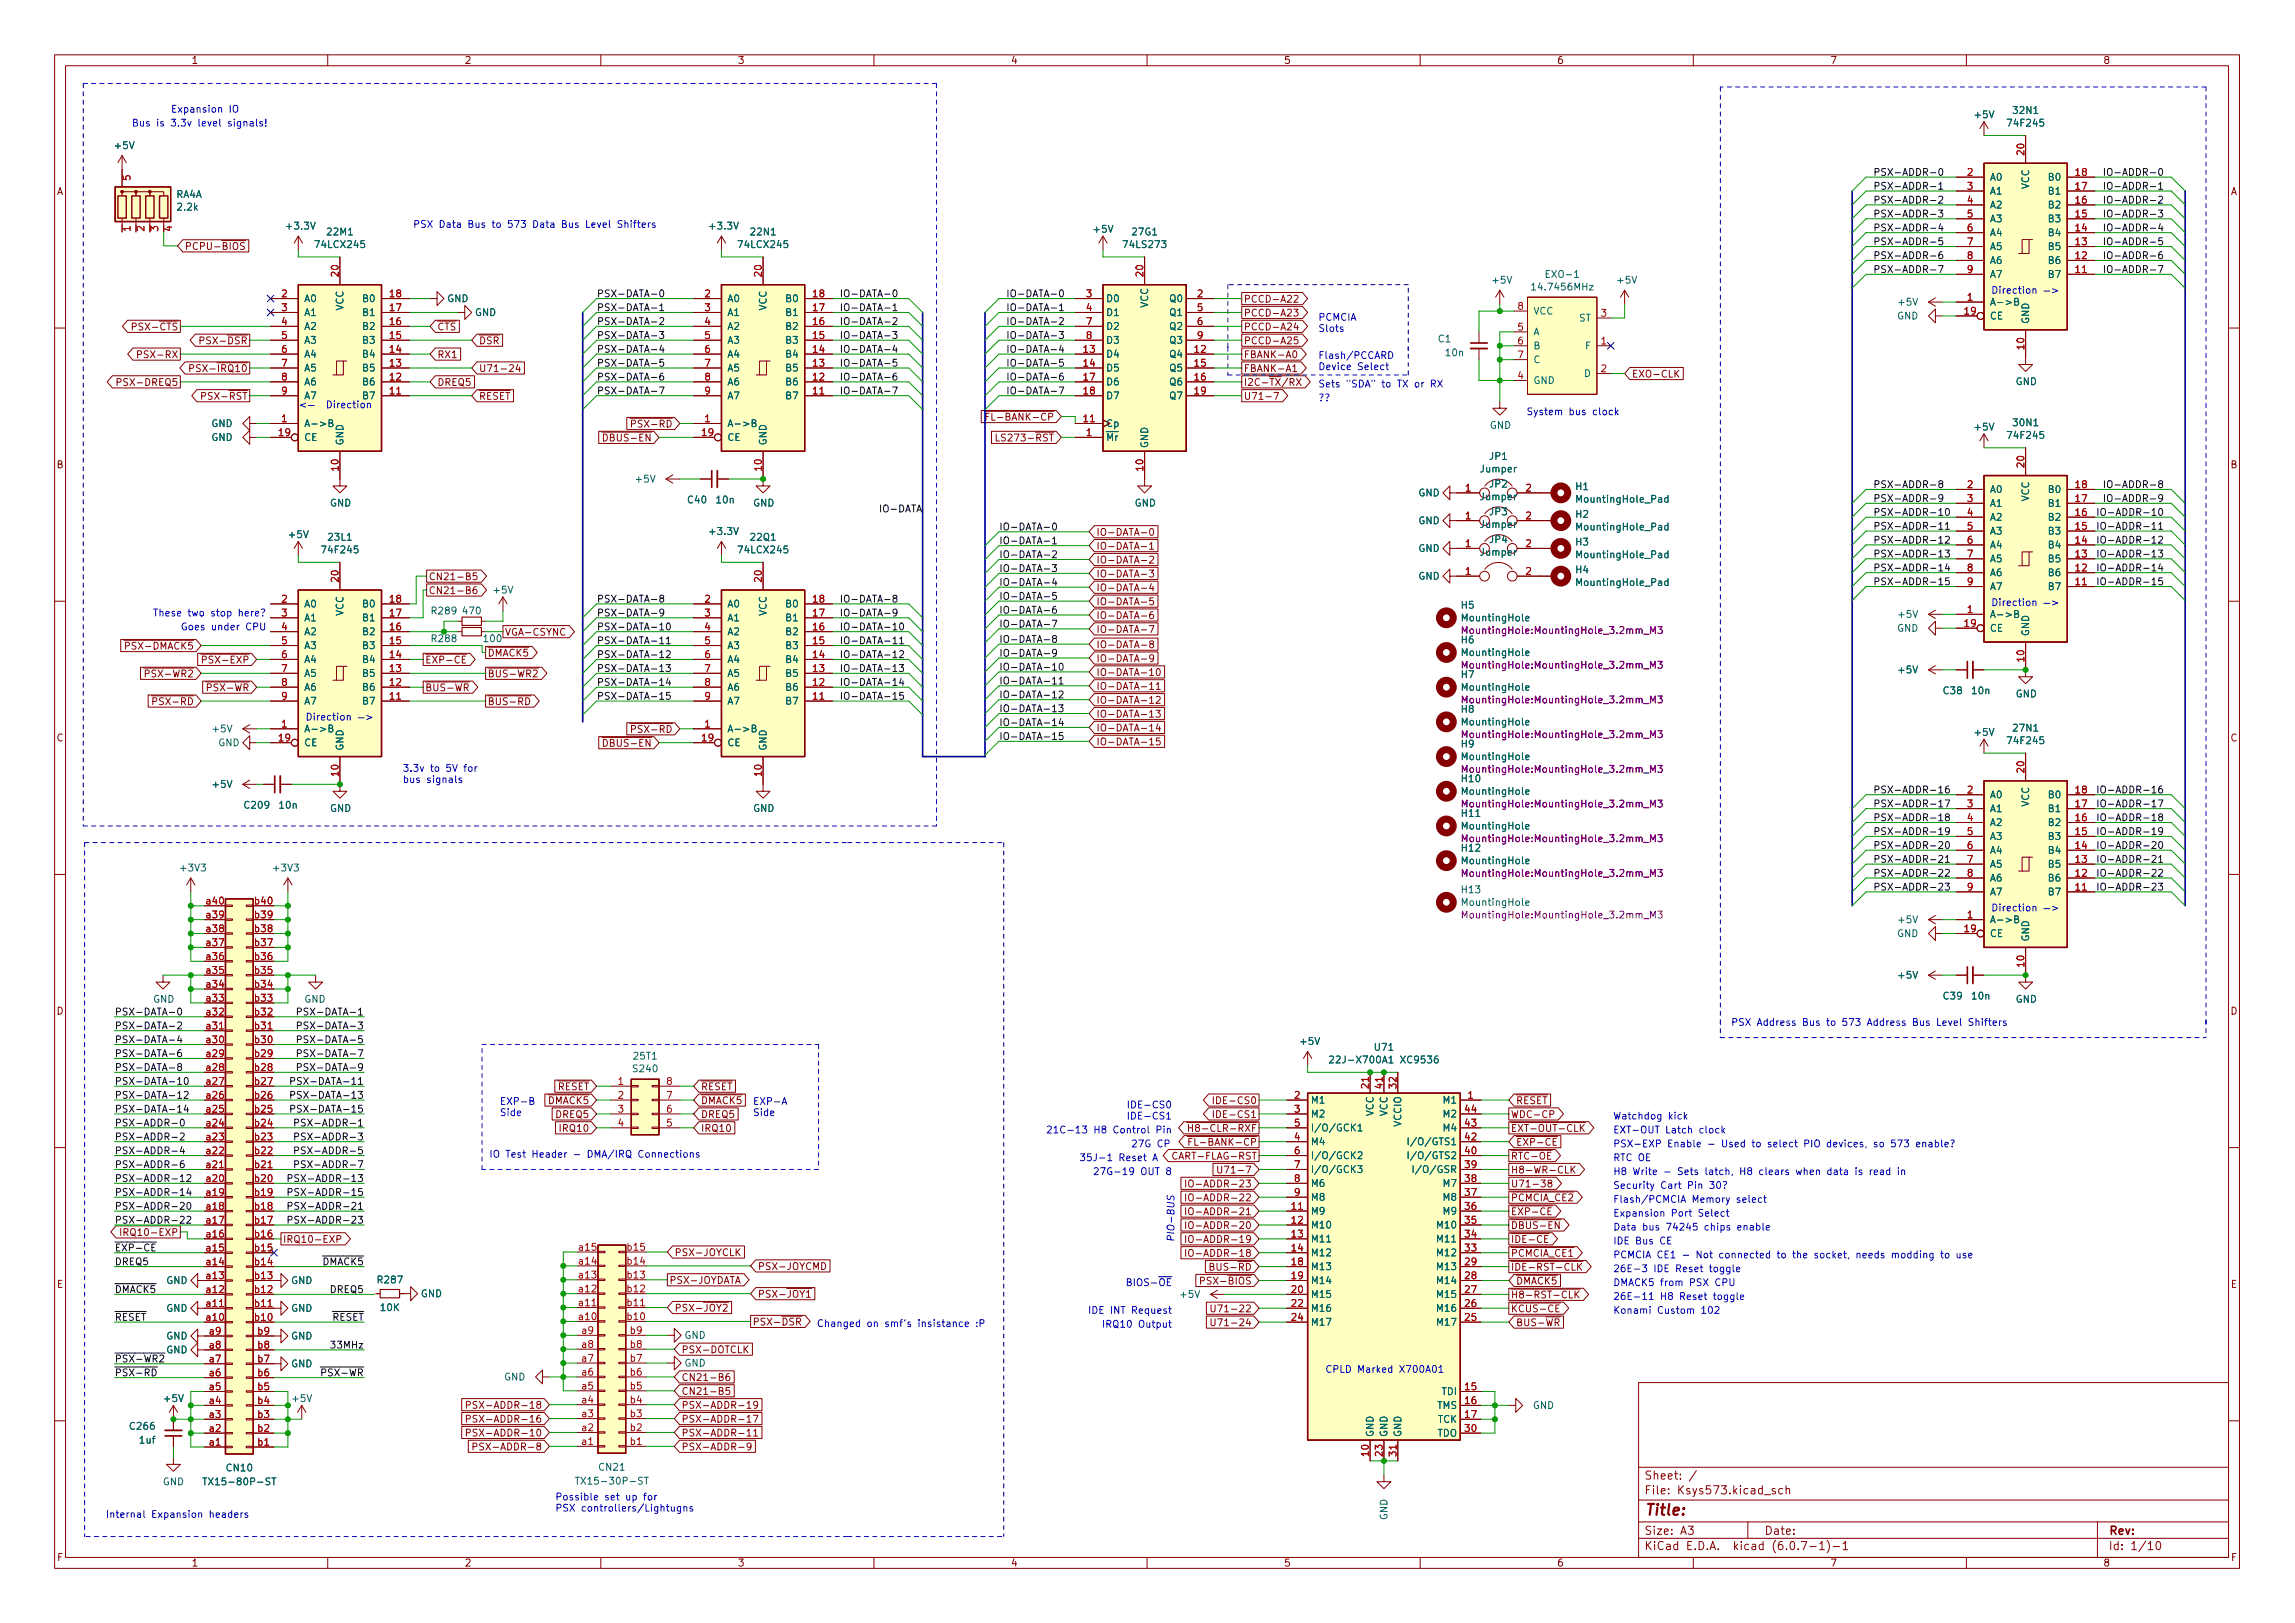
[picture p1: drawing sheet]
<svg xmlns="http://www.w3.org/2000/svg" width="420mm" height="297mm" viewBox="0 0 420 297" stroke-linecap="round" stroke-linejoin="round" font-family="sans-serif">
<defs><g id="words">
<text font-size="2.8" fill="#840000" x="301" y="277.3">Title:</text>
<g font-size="2.1" fill="#840000">
<text x="301" y="273.5">File: Ksys573.kicad_sch</text>
<text x="301" y="270.8">Sheet: /</text>
<text x="301" y="280.9">Size: A3</text>
<text x="323" y="280.9">Date:</text>
<text x="386" y="280.9">Rev:</text>
<text x="301" y="283.7">KiCad E.D.A. kicad (6.0.7-1)-1</text>
<text x="386" y="283.7">Id: 1/10</text>
</g>
<g font-size="1.8" fill="#840000">
<text x="35" y="11.7">1</text>
<text x="85" y="11.7">2</text>
<text x="135" y="11.7">3</text>
<text x="185" y="11.7">4</text>
<text x="235" y="11.7">5</text>
<text x="285" y="11.7">6</text>
<text x="335" y="11.7">7</text>
<text x="385" y="11.7">8</text>
<text x="10.3" y="35.7">A</text>
<text x="408.3" y="35.7">A</text>
<text x="33.8" y="45.7">PCPU-~{BIOS}</text>
<text x="227.6" y="57.9">PCCD-A23</text>
<text x="227.6" y="55.4">PCCD-A22</text>
<text x="23.7" y="60.5">PSX-~{CTS}</text>
<text x="26.1" y="65.5">PSX-RX</text>
<text x="36.2" y="63">PSX-~{DSR}</text>
<text x="80" y="60.5">~{CTS}</text>
<text x="80" y="65.5">RX1</text>
<text x="87.6" y="63">~{DSR}</text>
<text x="227.6" y="63">PCCD-A25</text>
<text x="227.6" y="60.5">PCCD-A24</text>
<text x="227.6" y="65.5">FBANK-A0</text>
<text x="22.5" y="70.6">PSX-DREQ5</text>
<text x="34.8" y="68.1">PSX-~{IRQ10}</text>
<text x="80" y="70.6">DREQ5</text>
<text x="87.6" y="68.1">U71-24</text>
<text x="227.6" y="70.6">I2C-~{TX}/RX</text>
<text x="227.6" y="68.1">FBANK-A1</text>
<text x="298.7" y="69.1">EXO-CLK</text>
<text x="36.4" y="73.2">PSX-~{RST}</text>
<text x="87.6" y="73.2">~{RESET}</text>
<text x="180.8" y="77">~{FL-BANK-CP}</text>
<text x="227.6" y="73.2">U71-7</text>
<text x="109.9" y="80.8">~{DBUS-EN}</text>
<text x="115.1" y="78.2">~{PSX-RD}</text>
<text x="182.3" y="80.8">LS273-~{RST}</text>
<text x="10.3" y="85.7">B</text>
<text x="408.3" y="85.7">B</text>
<text x="200.7" y="100.6">IO-DATA-1</text>
<text x="200.7" y="98">IO-DATA-0</text>
<text x="78.4" y="106.2">CN21-B5</text>
<text x="200.7" y="105.7">IO-DATA-3</text>
<text x="200.7" y="103.1">IO-DATA-2</text>
<text x="78.4" y="108.7">CN21-B6</text>
<text x="200.7" y="108.2">IO-DATA-4</text>
<text x="200.7" y="110.7">IO-DATA-5</text>
<text x="200.7" y="113.3">IO-DATA-6</text>
<text x="22.5" y="118.9">~{PSX-DMACK5}</text>
<text x="92.4" y="116.3">VGA-CSYNC</text>
<text x="200.7" y="118.6">IO-DATA-8</text>
<text x="200.7" y="115.8">IO-DATA-7</text>
<text x="26.1" y="124">~{PSX-WR2}</text>
<text x="36.7" y="121.4">~{PSX-EXP}</text>
<text x="77.8" y="121.4">~{EXP-CE}</text>
<text x="89.2" y="120.1">~{DMACK5}</text>
<text x="89.2" y="124">~{BUS-WR2}</text>
<text x="200.7" y="121.2">IO-DATA-9</text>
<text x="200.7" y="123.7">IO-DATA-10</text>
<text x="27.5" y="129">~{PSX-RD}</text>
<text x="37.3" y="126.5">~{PSX-WR}</text>
<text x="77.8" y="126.5">~{BUS-WR}</text>
<text x="89.2" y="129">~{BUS-RD}</text>
<text x="200.7" y="126.2">IO-DATA-11</text>
<text x="200.7" y="128.8">IO-DATA-12</text>
<text x="200.7" y="131.3">IO-DATA-13</text>
<text x="10.3" y="135.7">C</text>
<text x="109.9" y="136.7">~{DBUS-EN}</text>
<text x="115.1" y="134.1">~{PSX-RD}</text>
<text x="200.7" y="136.4">IO-DATA-15</text>
<text x="200.7" y="133.9">IO-DATA-14</text>
<text x="408.3" y="135.7">C</text>
<text x="10.3" y="185.7">D</text>
<text x="408.3" y="185.7">D</text>
<text x="99" y="202.1">~{DMACK5}</text>
<text x="100.7" y="199.5">~{RESET}</text>
<text x="128.3" y="199.5">~{RESET}</text>
<text x="223.2" y="202.1">IDE-CS0</text>
<text x="277.5" y="202.1">~{RESET}</text>
<text x="101.9" y="204.6">DREQ5</text>
<text x="102.8" y="207.1">IRQ10</text>
<text x="128.3" y="204.6">DREQ5</text>
<text x="128.3" y="207.1">IRQ10</text>
<text x="217.9" y="209.7">~{FL-BANK-CP}</text>
<text x="218.2" y="207.1">~{H8-CLR-RXF}</text>
<text x="223.2" y="204.6">IDE-CS1</text>
<text x="276.5" y="207.1">~{EXT-OUT-CLK}</text>
<text x="276.5" y="204.6">WDC-CP</text>
<text x="277.5" y="209.7">~{EXP-CE}</text>
<text x="215.7" y="212.2">CART-FLAG-RST</text>
<text x="224.4" y="214.8">U71-7</text>
<text x="276.5" y="214.8">H8-WR-CLK</text>
<text x="276.5" y="212.2">~{RTC-OE}</text>
<text x="219.1" y="217.3">IO-ADDR-23</text>
<text x="219.1" y="219.8">IO-ADDR-22</text>
<text x="276.5" y="217.3">U71-38</text>
<text x="276.5" y="219.8">~{PCMCIA_CE2}</text>
<text x="23.5" y="226.2">IRQ10-EXP</text>
<text x="51.8" y="227.5">IRQ10-EXP</text>
<text x="219.1" y="227.5">IO-ADDR-19</text>
<text x="219.1" y="224.9">IO-ADDR-20</text>
<text x="219.1" y="222.4">IO-ADDR-21</text>
<text x="276.5" y="224.9">~{DBUS-EN}</text>
<text x="276.5" y="227.5">~{IDE-CE}</text>
<text x="276.5" y="222.4">~{EXP-CE}</text>
<text x="123.4" y="229.9">PSX-JOYCLK</text>
<text x="138.7" y="232.4">PSX-JOYCMD</text>
<text x="219.1" y="230">IO-ADDR-18</text>
<text x="221" y="232.5">BUS-~{RD}</text>
<text x="276.5" y="232.5">~{IDE-RST-CLK}</text>
<text x="276.5" y="230">~{PCMCIA_CE1}</text>
<text x="10.4" y="235.7">E</text>
<text x="122.5" y="235">PSX-JOYDATA</text>
<text x="138.7" y="237.5">PSX-~{JOY1}</text>
<text x="219.4" y="235.1">PSX-~{BIOS}</text>
<text x="276.5" y="237.6">~{H8-RST-CLK}</text>
<text x="277.5" y="235.1">~{DMACK5}</text>
<text x="408.4" y="235.7">E</text>
<text x="123.4" y="240">PSX-~{JOY2}</text>
<text x="137.7" y="242.6">PSX-~{DSR}</text>
<text x="223.4" y="240.2">U71-22</text>
<text x="223.4" y="242.7">U71-24</text>
<text x="276.5" y="240.2">~{KCUS-CE}</text>
<text x="277.5" y="242.7">BUS-~{WR}</text>
<text x="124.7" y="247.7">PSX-DOTCLK</text>
<text x="87.5" y="257.8">PSX-ADDR-18</text>
<text x="124.7" y="257.8">PSX-ADDR-19</text>
<text x="124.7" y="252.7">CN21-B6</text>
<text x="124.7" y="255.3">CN21-B5</text>
<text x="87.5" y="260.4">PSX-ADDR-16</text>
<text x="87.5" y="262.9">PSX-ADDR-10</text>
<text x="124.7" y="262.9">PSX-ADDR-11</text>
<text x="124.7" y="260.4">PSX-ADDR-17</text>
<text x="88.5" y="265.4">PSX-ADDR-8</text>
<text x="124.7" y="265.4">PSX-ADDR-9</text>
<text x="10.4" y="285.7">F</text>
<text x="35" y="286.7">1</text>
<text x="85" y="286.7">2</text>
<text x="135" y="286.7">3</text>
<text x="185" y="286.7">4</text>
<text x="235" y="286.7">5</text>
<text x="285" y="286.7">6</text>
<text x="335" y="286.7">7</text>
<text x="385" y="286.7">8</text>
<text x="408.4" y="285.7">F</text>
</g>
<g font-size="1.8" fill="#0000c2">
<text x="28.2" y="23.1">Bus is 3.3v level signals!</text>
<text x="31.2" y="20.6">Expansion IO</text>
<text x="75.6" y="41.7">PSX Data Bus to 573 Data Bus Level Shifters</text>
<text x="241.3" y="58.7">PCMCIA</text>
<text x="241.3" y="60.7">Slots</text>
<text x="241.3" y="65.7">Flash/PCCARD</text>
<text x="241.3" y="67.7">Device Select</text>
<text x="241.3" y="70.9">Sets &quot;SDA&quot; to TX or RX</text>
<text x="241.3" y="73.4">??</text>
<text x="279.4" y="76">System bus clock</text>
<text x="27.9" y="112.8">These two stop here?</text>
<text x="33" y="115.3">Goes under CPU</text>
<text x="73.7" y="141.2">3.3v to 5V for</text>
<text x="73.7" y="143.3">bus signals</text>
<text x="316.9" y="187.7">PSX Address Bus to 573 Address Bus Level Shifters</text>
<text x="91.4" y="202.2">EXP-B</text>
<text x="128.3" y="202.1">~{DMACK5}EXP-A</text>
<text x="207.7" y="202.8">IDE-CS0</text>
<text x="91.4" y="204.2">Side</text>
<text x="137.8" y="204.2">Side</text>
<text x="196.1" y="207.4">21C-13 H8 Control Pin</text>
<text x="207" y="210">27G CP</text>
<text x="207.7" y="204.9">IDE-CS1</text>
<text x="295.3" y="207.4">EXT-OUT Latch clock</text>
<text x="295.3" y="210">PSX-EXP Enable - Used to select PIO devices, so 573 enable?</text>
<text x="295.3" y="204.9">Watchdog kick</text>
<text x="89.5" y="211.9">IO Test Header - DMA/IRQ Connections</text>
<text x="200.5" y="212.5">35J-1 Reset A</text>
<text x="203" y="215">27G-19 OUT 8</text>
<text x="295.3" y="215">H8 Write - Sets latch, H8 clears when data is read in</text>
<text x="295.3" y="212.5">RTC OE</text>
<text x="295.3" y="217.6">Security Cart Pin 30?</text>
<text x="295.3" y="220.1">Flash/PCMCIA Memory select</text>
<text x="215" y="227.4" transform="rotate(-90 215 227.4)">PIO-BUS</text>
<text x="295.3" y="227.7">IDE Bus CE</text>
<text x="295.3" y="222.7">Expansion Port Select</text>
<text x="295.3" y="225.2">Data bus 74245 chips enable</text>
<text x="295.3" y="230.3">PCMCIA CE1 - Not connected to the socket, needs modding to use</text>
<text x="295.3" y="232.8">26E-3 IDE Reset toggle</text>
<text x="205.8" y="235.4">BIOS-~{OE}</text>
<text x="295.3" y="237.9">26E-11 H8 Reset toggle</text>
<text x="295.3" y="235.4">DMACK5 from PSX CPU</text>
<text x="200.9" y="240.4">IDE INT Request</text>
<text x="203.2" y="243">IRQ10 Output</text>
<text x="295.3" y="240.4">Konami Custom 102</text>
<text x="242.6" y="251.2">CPLD Marked X700A01</text>
<text x="101.6" y="274.6">Possible set up for</text>
<text x="19.3" y="277.8">Internal Expansion headers</text>
<text x="101.6" y="276.6">PSX controllers/Lightugns</text>
</g>
<g font-size="1.8" fill="#006464">
<text x="361.6" y="21.6">+5V</text>
<text x="367.8" y="23.2">74F245</text>
<text x="368.7" y="20.8">32N1</text>
<text x="21.1" y="27.3">+5V</text>
<text x="364.2" y="33.1">A0</text>
<text x="364.2" y="35.6">A1</text>
<text x="371.5" y="34.6" transform="rotate(-90 371.5 34.6)">VCC</text>
<text x="375.2" y="35.6">B1</text>
<text x="375.2" y="33.1">B0</text>
<text x="32.2" y="36.2">RA4A</text>
<text x="32.6" y="38.5">2.2k</text>
<text x="52.7" y="42">+3.3V</text>
<text x="130.1" y="42">+3.3V</text>
<text x="364.2" y="38.1">A2</text>
<text x="364.2" y="40.7">A3</text>
<text x="375.2" y="40.7">B3</text>
<text x="375.2" y="38.1">B2</text>
<text x="58" y="45.4">74LCX245</text>
<text x="60" y="43.1">22M1</text>
<text x="135.5" y="45.4">74LCX245</text>
<text x="137.6" y="43.1">22N1</text>
<text x="200.3" y="42.6">+5V</text>
<text x="206" y="45.4">74LS273</text>
<text x="207.4" y="43.1">27G1</text>
<text x="364.2" y="43.2">A4</text>
<text x="364.2" y="45.8">A5</text>
<text x="375.2" y="45.8">B5</text>
<text x="375.2" y="43.2">B4</text>
<text x="273.4" y="51.9">+5V</text>
<text x="281" y="53.1">14.7456MHz</text>
<text x="283.3" y="50.8">EXO-1</text>
<text x="296.2" y="51.9">+5V</text>
<text x="364.2" y="48.3">A6</text>
<text x="364.2" y="50.8">A7</text>
<text x="375.2" y="50.8">B7</text>
<text x="375.2" y="48.3">B6</text>
<text x="55.6" y="55.3">A0</text>
<text x="55.6" y="57.8">A1</text>
<text x="62.9" y="56.9" transform="rotate(-90 62.9 56.9)">VCC</text>
<text x="66.6" y="57.8">B1</text>
<text x="66.6" y="55.3">B0</text>
<text x="81.9" y="55.3">GND</text>
<text x="86.9" y="57.8">GND</text>
<text x="133.1" y="55.3">A0</text>
<text x="133.1" y="57.8">A1</text>
<text x="140.3" y="56.9" transform="rotate(-90 140.3 56.9)">VCC</text>
<text x="144" y="57.8">B1</text>
<text x="144" y="55.3">B0</text>
<text x="202.4" y="55.3">D0</text>
<text x="202.4" y="57.8">D1</text>
<text x="210.2" y="56.3" transform="rotate(-90 210.2 56.3)">VCC</text>
<text x="214.3" y="55.3">Q0</text>
<text x="214.3" y="57.8">Q1</text>
<text x="280.7" y="57.6">VCC</text>
<text x="289.1" y="58.8">ST</text>
<text x="347.3" y="58.5">GND</text>
<text x="347.7" y="55.9">+5V</text>
<text x="364.2" y="55.9">A-&gt;B</text>
<text x="364.2" y="58.5">CE</text>
<text x="371.5" y="59.3" transform="rotate(-90 371.5 59.3)">GND</text>
<text x="55.6" y="60.4">A2</text>
<text x="55.6" y="62.9">A3</text>
<text x="55.6" y="65.4">A4</text>
<text x="66.6" y="65.4">B4</text>
<text x="66.6" y="62.9">B3</text>
<text x="66.6" y="60.4">B2</text>
<text x="133.1" y="60.4">A2</text>
<text x="133.1" y="62.9">A3</text>
<text x="133.1" y="65.4">A4</text>
<text x="144" y="65.4">B4</text>
<text x="144" y="62.9">B3</text>
<text x="144" y="60.4">B2</text>
<text x="202.4" y="65.4">D4</text>
<text x="202.4" y="60.4">D2</text>
<text x="202.4" y="62.9">D3</text>
<text x="214.3" y="65.4">Q4</text>
<text x="214.3" y="60.4">Q2</text>
<text x="214.3" y="62.9">Q3</text>
<text x="263.3" y="62.6">C1</text>
<text x="264.8" y="65.2">10n</text>
<text x="280.7" y="61.4">A</text>
<text x="280.7" y="63.9">B</text>
<text x="290.3" y="63.9">F</text>
<text x="55.6" y="68">A5</text>
<text x="55.6" y="70.5">A6</text>
<text x="66.6" y="70.5">B6</text>
<text x="66.6" y="68">B5</text>
<text x="133.1" y="68">A5</text>
<text x="133.1" y="70.5">A6</text>
<text x="144" y="70.5">B6</text>
<text x="144" y="68">B5</text>
<text x="202.4" y="68">D5</text>
<text x="202.4" y="70.5">D6</text>
<text x="214.3" y="68">Q5</text>
<text x="214.3" y="70.5">Q6</text>
<text x="280.7" y="70.3">GND</text>
<text x="280.7" y="66.5">C</text>
<text x="290.1" y="69">D</text>
<text x="369" y="70.5">GND</text>
<text x="55.6" y="73.1">A7</text>
<text x="66.6" y="73.1">B7</text>
<text x="133.1" y="73.1">A7</text>
<text x="144" y="73.1">B7</text>
<text x="202.4" y="73.1">D7</text>
<text x="214.3" y="73.1">Q7</text>
<text x="368.7" y="78">30N1</text>
<text x="38.7" y="80.7">GND</text>
<text x="38.7" y="78.1">GND</text>
<text x="55.6" y="78.1">A-&gt;B</text>
<text x="55.6" y="80.7">CE</text>
<text x="62.9" y="81.6" transform="rotate(-90 62.9 81.6)">GND</text>
<text x="133.1" y="78.1">A-&gt;B</text>
<text x="133.1" y="80.7">CE</text>
<text x="140.3" y="81.6" transform="rotate(-90 140.3 81.6)">GND</text>
<text x="202.4" y="80.7">~{Mr}</text>
<text x="202.4" y="78.1">Cp</text>
<text x="210.2" y="82.1" transform="rotate(-90 210.2 82.1)">GND</text>
<text x="272.7" y="78.5">GND</text>
<text x="361.6" y="78.8">+5V</text>
<text x="367.8" y="80.3">74F245</text>
<text x="116.5" y="88.3">+5V</text>
<text x="271.1" y="86.4">Jumper</text>
<text x="272.7" y="84.1">JP1</text>
<text x="272.7" y="89.2">JP2</text>
<text x="288.5" y="89.7">H1</text>
<text x="60.4" y="92.7">GND</text>
<text x="126" y="92.1">C40</text>
<text x="131.2" y="92.1">10n</text>
<text x="137.9" y="92.7">GND</text>
<text x="207.7" y="92.7">GND</text>
<text x="259.7" y="90.8">GND</text>
<text x="259.7" y="95.9">GND</text>
<text x="271.1" y="91.5">Jumper</text>
<text x="272.7" y="94.3">JP3</text>
<text x="288.5" y="94.8">H2</text>
<text x="289" y="92">MountingHole_Pad</text>
<text x="364.2" y="90.2">A0</text>
<text x="364.2" y="92.7">A1</text>
<text x="364.2" y="95.3">A2</text>
<text x="371.5" y="91.8" transform="rotate(-90 371.5 91.8)">VCC</text>
<text x="375.2" y="95.3">B2</text>
<text x="375.2" y="92.7">B1</text>
<text x="375.2" y="90.2">B0</text>
<text x="53" y="98.5">+5V</text>
<text x="59.2" y="101.3">74F245</text>
<text x="60.2" y="98.9">23L1</text>
<text x="130.1" y="97.9">+3.3V</text>
<text x="135.5" y="101.3">74LCX245</text>
<text x="137.5" y="98.9">22Q1</text>
<text x="259.7" y="101">GND</text>
<text x="271.1" y="96.6">Jumper</text>
<text x="271.1" y="101.7">Jumper</text>
<text x="272.7" y="99.4">JP4</text>
<text x="288.5" y="99.8">H3</text>
<text x="289" y="97.1">MountingHole_Pad</text>
<text x="364.2" y="97.8">A3</text>
<text x="364.2" y="100.4">A4</text>
<text x="375.2" y="100.4">B4</text>
<text x="375.2" y="97.8">B3</text>
<text x="259.7" y="106.1">GND</text>
<text x="288.5" y="104.9">H4</text>
<text x="289" y="107.2">MountingHole_Pad</text>
<text x="289" y="102.1">MountingHole_Pad</text>
<text x="364.2" y="102.9">A5</text>
<text x="364.2" y="105.4">A6</text>
<text x="364.2" y="108">A7</text>
<text x="375.2" y="108">B7</text>
<text x="375.2" y="105.4">B6</text>
<text x="375.2" y="102.9">B5</text>
<text x="55.6" y="111.2">A0</text>
<text x="55.6" y="113.7">A1</text>
<text x="62.9" y="112.7" transform="rotate(-90 62.9 112.7)">VCC</text>
<text x="66.6" y="113.7">B1</text>
<text x="66.6" y="111.2">B0</text>
<text x="79.2" y="112.4">R289</text>
<text x="84.9" y="112.4">470</text>
<text x="90.5" y="108.6">+5V</text>
<text x="133.1" y="111.2">A0</text>
<text x="133.1" y="113.7">A1</text>
<text x="140.3" y="112.7" transform="rotate(-90 140.3 112.7)">VCC</text>
<text x="144" y="113.7">B1</text>
<text x="144" y="111.2">B0</text>
<text x="267.6" y="111.4">H5</text>
<text x="267.9" y="113.7">MountingHole</text>
<text x="347.7" y="113.1">+5V</text>
<text x="364.2" y="113.1">A-&gt;B</text>
<text x="55.6" y="116.2">A2</text>
<text x="55.6" y="118.8">A3</text>
<text x="66.6" y="118.8">B3</text>
<text x="66.6" y="116.2">B2</text>
<text x="79.2" y="117.5">R288</text>
<text x="88.7" y="117.5">100</text>
<text x="133.1" y="116.2">A2</text>
<text x="133.1" y="118.8">A3</text>
<text x="144" y="118.8">B3</text>
<text x="144" y="116.2">B2</text>
<text x="267.6" y="117.7">H6</text>
<text x="347.3" y="115.6">GND</text>
<text x="364.2" y="115.6">CE</text>
<text x="371.5" y="116.5" transform="rotate(-90 371.5 116.5)">GND</text>
<text x="55.6" y="121.3">A4</text>
<text x="55.6" y="123.9">A5</text>
<text x="66.6" y="123.9">B5</text>
<text x="66.6" y="121.3">B4</text>
<text x="133.1" y="121.3">A4</text>
<text x="133.1" y="123.9">A5</text>
<text x="144" y="123.9">B5</text>
<text x="144" y="121.3">B4</text>
<text x="267.6" y="124.1">H7</text>
<text x="267.9" y="120.1">MountingHole</text>
<text x="347.7" y="123.2">+5V</text>
<text x="55.6" y="126.4">A6</text>
<text x="55.6" y="128.9">A7</text>
<text x="66.6" y="128.9">B7</text>
<text x="66.6" y="126.4">B6</text>
<text x="133.1" y="126.4">A6</text>
<text x="133.1" y="128.9">A7</text>
<text x="144" y="128.9">B7</text>
<text x="144" y="126.4">B6</text>
<text x="267.6" y="130.4">H8</text>
<text x="267.9" y="126.4">MountingHole</text>
<text x="355.9" y="127">C38</text>
<text x="361.1" y="127">10n</text>
<text x="369" y="127.6">GND</text>
<text x="39" y="134">+5V</text>
<text x="39.9" y="136.6">GND</text>
<text x="55.6" y="134">A-&gt;B</text>
<text x="55.6" y="136.6">CE</text>
<text x="62.9" y="137.5" transform="rotate(-90 62.9 137.5)">GND</text>
<text x="133.1" y="134">A-&gt;B</text>
<text x="133.1" y="136.6">CE</text>
<text x="140.3" y="137.5" transform="rotate(-90 140.3 137.5)">GND</text>
<text x="267.6" y="136.8">H9</text>
<text x="267.9" y="132.8">MountingHole</text>
<text x="361.6" y="134.7">+5V</text>
<text x="367.8" y="136.2">74F245</text>
<text x="368.7" y="133.9">27N1</text>
<text x="267.7" y="143.1">H10</text>
<text x="267.9" y="139.1">MountingHole</text>
<text x="39" y="144.2">+5V</text>
<text x="44.9" y="148">C209</text>
<text x="51.2" y="148">10n</text>
<text x="60.4" y="148.6">GND</text>
<text x="137.9" y="148.6">GND</text>
<text x="267.7" y="149.5">H11</text>
<text x="267.9" y="145.5">MountingHole</text>
<text x="364.2" y="146.1">A0</text>
<text x="364.2" y="148.6">A1</text>
<text x="371.5" y="147.7" transform="rotate(-90 371.5 147.7)">VCC</text>
<text x="375.2" y="148.6">B1</text>
<text x="375.2" y="146.1">B0</text>
<text x="267.7" y="155.8">H12</text>
<text x="267.9" y="151.8">MountingHole</text>
<text x="364.2" y="151.2">A2</text>
<text x="364.2" y="153.7">A3</text>
<text x="375.2" y="153.7">B3</text>
<text x="375.2" y="151.2">B2</text>
<text x="33.2" y="159.5">+3V3</text>
<text x="50.2" y="159.5">+3V3</text>
<text x="267.9" y="158.2">MountingHole</text>
<text x="364.2" y="156.2">A4</text>
<text x="364.2" y="158.8">A5</text>
<text x="364.2" y="161.3">A6</text>
<text x="375.2" y="161.3">B6</text>
<text x="375.2" y="158.8">B5</text>
<text x="375.2" y="156.2">B4</text>
<text x="267.7" y="163.5">H13</text>
<text x="267.9" y="165.8">MountingHole</text>
<text x="364.2" y="163.9">A7</text>
<text x="375.2" y="163.9">B7</text>
<text x="347.3" y="171.5">GND</text>
<text x="347.7" y="168.9">+5V</text>
<text x="364.2" y="168.9">A-&gt;B</text>
<text x="364.2" y="171.5">CE</text>
<text x="371.5" y="172.4" transform="rotate(-90 371.5 172.4)">GND</text>
<text x="347.7" y="179.1">+5V</text>
<text x="28" y="183.5">GND</text>
<text x="55.7" y="183.5">GND</text>
<text x="355.9" y="182.9">C39</text>
<text x="361.1" y="182.9">10n</text>
<text x="369" y="183.5">GND</text>
<text x="238.2" y="191.2">+5V</text>
<text x="116" y="196.2">S240</text>
<text x="116.1" y="193.9">25T1</text>
<text x="245" y="194.6">22J-X700A1 XC9536</text>
<text x="251.7" y="192.3">U71</text>
<text x="239.9" y="202">M1</text>
<text x="264.4" y="202">M1</text>
<text x="239.9" y="204.5">M2</text>
<text x="239.9" y="209.6">M4</text>
<text x="239.9" y="207">I/O/GCK1</text>
<text x="251.5" y="204.3" transform="rotate(-90 251.5 204.3)">VCC</text>
<text x="254" y="204.3" transform="rotate(-90 254 204.3)">VCC</text>
<text x="256.5" y="206.2" transform="rotate(-90 256.5 206.2)">VCCIO</text>
<text x="259.4" y="209.6">I/O/GTS1</text>
<text x="264.4" y="207">M4</text>
<text x="264.4" y="204.5">M2</text>
<text x="239.9" y="212.1">I/O/GCK2</text>
<text x="239.9" y="214.7">I/O/GCK3</text>
<text x="259.4" y="212.1">I/O/GTS2</text>
<text x="260.1" y="214.7">I/O/GSR</text>
<text x="239.9" y="217.2">M6</text>
<text x="239.9" y="219.7">M8</text>
<text x="264.4" y="219.7">M8</text>
<text x="264.4" y="217.2">M7</text>
<text x="239.9" y="222.3">M9</text>
<text x="239.9" y="224.8">M10</text>
<text x="239.9" y="227.4">M11</text>
<text x="263.4" y="227.4">M11</text>
<text x="263.4" y="224.8">M10</text>
<text x="264.4" y="222.3">M9</text>
<text x="239.9" y="229.9">M12</text>
<text x="239.9" y="232.4">M13</text>
<text x="263.4" y="232.4">M13</text>
<text x="263.4" y="229.9">M12</text>
<text x="30.4" y="235">GND</text>
<text x="53.3" y="235">GND</text>
<text x="69.3" y="234.9">R287</text>
<text x="69.7" y="239.9">10K</text>
<text x="77" y="237.4">GND</text>
<text x="216.2" y="237.5">+5V</text>
<text x="239.9" y="235">M14</text>
<text x="239.9" y="237.5">M15</text>
<text x="263.4" y="237.5">M15</text>
<text x="263.4" y="235">M14</text>
<text x="30.4" y="240.1">GND</text>
<text x="30.4" y="245.1">GND</text>
<text x="53.3" y="240.1">GND</text>
<text x="53.3" y="245.1">GND</text>
<text x="125.3" y="245">GND</text>
<text x="239.9" y="240.1">M16</text>
<text x="239.9" y="242.6">M17</text>
<text x="263.4" y="242.6">M17</text>
<text x="263.4" y="240.1">M16</text>
<text x="30.4" y="247.7">GND</text>
<text x="53.3" y="250.2">GND</text>
<text x="125.3" y="250.1">GND</text>
<text x="30.2" y="256.6">+5V</text>
<text x="53.6" y="256.6">+5V</text>
<text x="92.3" y="252.6">GND</text>
<text x="263.1" y="257.8">TMS</text>
<text x="264" y="255.3">TDI</text>
<text x="280.6" y="257.8">GND</text>
<text x="23.9" y="261.7">C266</text>
<text x="251.5" y="263.1" transform="rotate(-90 251.5 263.1)">GND</text>
<text x="254" y="263.1" transform="rotate(-90 254 263.1)">GND</text>
<text x="256.5" y="263.1" transform="rotate(-90 256.5 263.1)">GND</text>
<text x="263.1" y="262.9">TDO</text>
<text x="263.2" y="260.4">TCK</text>
<text x="25.6" y="264.2">1uf</text>
<text x="41.6" y="269.3">CN10</text>
<text x="109.8" y="269.1">CN21</text>
<text x="29.8" y="271.8">GND</text>
<text x="38.4" y="271.8">TX15-80P-ST</text>
<text x="106.6" y="271.7">TX15-30P-ST</text>
<text x="254" y="278.2" transform="rotate(-90 254 278.2)">GND</text>
</g>
<g font-size="1.8" fill="#a90000">
<text x="370.6" y="28.3" transform="rotate(-90 370.6 28.3)">20</text>
<text x="23.9" y="33" transform="rotate(-90 23.9 33)">5</text>
<text x="360.2" y="32.2">2</text>
<text x="360.2" y="34.7">3</text>
<text x="380" y="34.7">17</text>
<text x="380" y="32.2">18</text>
<text x="360.2" y="37.2">4</text>
<text x="360.2" y="39.8">5</text>
<text x="380" y="39.8">15</text>
<text x="380" y="37.2">16</text>
<text x="23.9" y="42.3" transform="rotate(-90 23.9 42.3)">1</text>
<text x="26.4" y="42.3" transform="rotate(-90 26.4 42.3)">2</text>
<text x="29" y="42.3" transform="rotate(-90 29 42.3)">3</text>
<text x="31.5" y="42.3" transform="rotate(-90 31.5 42.3)">4</text>
<text x="360.2" y="42.3">6</text>
<text x="360.2" y="44.9">7</text>
<text x="360.2" y="47.4">8</text>
<text x="380" y="47.4">12</text>
<text x="380" y="44.9">13</text>
<text x="380" y="42.3">14</text>
<text x="62" y="50.6" transform="rotate(-90 62 50.6)">20</text>
<text x="139.4" y="50.6" transform="rotate(-90 139.4 50.6)">20</text>
<text x="209.3" y="50.6" transform="rotate(-90 209.3 50.6)">20</text>
<text x="360.2" y="49.9">9</text>
<text x="380" y="49.9">11</text>
<text x="51.6" y="54.4">2</text>
<text x="51.6" y="56.9">3</text>
<text x="51.6" y="59.5">4</text>
<text x="71.4" y="59.5">16</text>
<text x="71.4" y="56.9">17</text>
<text x="71.4" y="54.4">18</text>
<text x="129" y="54.4">2</text>
<text x="129" y="56.9">3</text>
<text x="129" y="59.5">4</text>
<text x="148.9" y="59.5">16</text>
<text x="148.9" y="56.9">17</text>
<text x="148.9" y="54.4">18</text>
<text x="198.9" y="54.4">3</text>
<text x="198.9" y="56.9">4</text>
<text x="198.9" y="59.5">7</text>
<text x="219.2" y="54.4">2</text>
<text x="219.2" y="56.9">5</text>
<text x="219.2" y="59.5">6</text>
<text x="277.9" y="56.7">8</text>
<text x="293.1" y="57.9">3</text>
<text x="359.7" y="57.6">19</text>
<text x="360.2" y="55">1</text>
<text x="51.6" y="62">5</text>
<text x="51.6" y="64.6">6</text>
<text x="71.4" y="64.6">14</text>
<text x="71.4" y="62">15</text>
<text x="129" y="62">5</text>
<text x="129" y="64.6">6</text>
<text x="148.9" y="64.6">14</text>
<text x="148.9" y="62">15</text>
<text x="198.4" y="64.6">13</text>
<text x="198.9" y="62">8</text>
<text x="218.7" y="64.6">12</text>
<text x="219.2" y="62">9</text>
<text x="277.9" y="60.5">5</text>
<text x="277.9" y="63">6</text>
<text x="277.9" y="65.6">7</text>
<text x="293.1" y="63">1</text>
<text x="370.6" y="63.9" transform="rotate(-90 370.6 63.9)">10</text>
<text x="51.6" y="67.1">7</text>
<text x="51.6" y="69.6">8</text>
<text x="71.4" y="69.6">12</text>
<text x="71.4" y="67.1">13</text>
<text x="129" y="67.1">7</text>
<text x="129" y="69.6">8</text>
<text x="148.9" y="69.6">12</text>
<text x="148.9" y="67.1">13</text>
<text x="198.4" y="67.1">14</text>
<text x="198.4" y="69.6">17</text>
<text x="218.7" y="67.1">15</text>
<text x="218.7" y="69.6">16</text>
<text x="277.9" y="69.4">4</text>
<text x="293.1" y="68.1">2</text>
<text x="51.6" y="77.3">1</text>
<text x="51.6" y="72.2">9</text>
<text x="71.4" y="72.2">11</text>
<text x="129" y="77.3">1</text>
<text x="129" y="72.2">9</text>
<text x="148.9" y="72.2">11</text>
<text x="198.4" y="77.3">11</text>
<text x="198.4" y="72.2">18</text>
<text x="218.7" y="72.2">19</text>
<text x="51.1" y="79.8">19</text>
<text x="128.6" y="79.8">19</text>
<text x="198.9" y="79.8">1</text>
<text x="62" y="86.1" transform="rotate(-90 62 86.1)">10</text>
<text x="139.4" y="86.1" transform="rotate(-90 139.4 86.1)">10</text>
<text x="209.3" y="86.1" transform="rotate(-90 209.3 86.1)">10</text>
<text x="268.3" y="90">1</text>
<text x="279.4" y="90">2</text>
<text x="360.2" y="89.3">2</text>
<text x="370.6" y="85.5" transform="rotate(-90 370.6 85.5)">20</text>
<text x="380" y="89.3">18</text>
<text x="268.3" y="95">1</text>
<text x="279.4" y="95">2</text>
<text x="360.2" y="91.9">3</text>
<text x="360.2" y="94.4">4</text>
<text x="380" y="94.4">16</text>
<text x="380" y="91.9">17</text>
<text x="268.3" y="100.1">1</text>
<text x="279.4" y="100.1">2</text>
<text x="360.2" y="96.9">5</text>
<text x="360.2" y="99.5">6</text>
<text x="380" y="99.5">14</text>
<text x="380" y="96.9">15</text>
<text x="62" y="106.4" transform="rotate(-90 62 106.4)">20</text>
<text x="139.4" y="106.4" transform="rotate(-90 139.4 106.4)">20</text>
<text x="268.3" y="105.2">1</text>
<text x="279.4" y="105.2">2</text>
<text x="360.2" y="102">7</text>
<text x="360.2" y="104.6">8</text>
<text x="360.2" y="107.1">9</text>
<text x="380" y="107.1">11</text>
<text x="380" y="104.6">12</text>
<text x="380" y="102">13</text>
<text x="51.6" y="110.3">2</text>
<text x="51.6" y="112.8">3</text>
<text x="71.4" y="112.8">17</text>
<text x="71.4" y="110.3">18</text>
<text x="129" y="110.3">2</text>
<text x="129" y="112.8">3</text>
<text x="148.9" y="112.8">17</text>
<text x="148.9" y="110.3">18</text>
<text x="360.2" y="112.2">1</text>
<text x="51.6" y="115.4">4</text>
<text x="51.6" y="117.9">5</text>
<text x="71.4" y="117.9">15</text>
<text x="71.4" y="115.4">16</text>
<text x="129" y="115.4">4</text>
<text x="129" y="117.9">5</text>
<text x="148.9" y="117.9">15</text>
<text x="148.9" y="115.4">16</text>
<text x="359.7" y="114.7">19</text>
<text x="51.6" y="120.4">6</text>
<text x="51.6" y="123">7</text>
<text x="51.6" y="125.5">8</text>
<text x="71.4" y="125.5">12</text>
<text x="71.4" y="123">13</text>
<text x="71.4" y="120.4">14</text>
<text x="129" y="120.4">6</text>
<text x="129" y="123">7</text>
<text x="129" y="125.5">8</text>
<text x="148.9" y="125.5">12</text>
<text x="148.9" y="123">13</text>
<text x="148.9" y="120.4">14</text>
<text x="370.6" y="121" transform="rotate(-90 370.6 121)">10</text>
<text x="51.6" y="128.1">9</text>
<text x="71.4" y="128.1">11</text>
<text x="129" y="128.1">9</text>
<text x="148.9" y="128.1">11</text>
<text x="51.1" y="135.7">19</text>
<text x="51.6" y="133.1">1</text>
<text x="128.6" y="135.7">19</text>
<text x="129" y="133.1">1</text>
<text x="62" y="142" transform="rotate(-90 62 142)">10</text>
<text x="139.4" y="142" transform="rotate(-90 139.4 142)">10</text>
<text x="370.6" y="141.4" transform="rotate(-90 370.6 141.4)">20</text>
<text x="360.2" y="145.2">2</text>
<text x="360.2" y="147.7">3</text>
<text x="380" y="147.7">17</text>
<text x="380" y="145.2">18</text>
<text x="360.2" y="150.3">4</text>
<text x="360.2" y="152.8">5</text>
<text x="360.2" y="155.4">6</text>
<text x="380" y="155.4">14</text>
<text x="380" y="152.8">15</text>
<text x="380" y="150.3">16</text>
<text x="360.2" y="157.9">7</text>
<text x="360.2" y="160.4">8</text>
<text x="380" y="160.4">12</text>
<text x="380" y="157.9">13</text>
<text x="37.9" y="165.5">a40</text>
<text x="46.7" y="165.5">b40</text>
<text x="360.2" y="163">9</text>
<text x="380" y="163">11</text>
<text x="37.9" y="173.1">a37</text>
<text x="37.9" y="170.6">a38</text>
<text x="37.9" y="168.1">a39</text>
<text x="46.7" y="173.1">b37</text>
<text x="46.7" y="170.6">b38</text>
<text x="46.7" y="168.1">b39</text>
<text x="359.7" y="170.6">19</text>
<text x="360.2" y="168.1">1</text>
<text x="37.9" y="178.2">a35</text>
<text x="37.9" y="175.7">a36</text>
<text x="46.7" y="178.2">b35</text>
<text x="46.7" y="175.7">b36</text>
<text x="370.6" y="176.9" transform="rotate(-90 370.6 176.9)">10</text>
<text x="37.9" y="185.8">a32</text>
<text x="37.9" y="183.3">a33</text>
<text x="37.9" y="180.8">a34</text>
<text x="46.7" y="185.8">b32</text>
<text x="46.7" y="183.3">b33</text>
<text x="46.7" y="180.8">b34</text>
<text x="37.9" y="190.9">a30</text>
<text x="37.9" y="188.4">a31</text>
<text x="46.7" y="190.9">b30</text>
<text x="46.7" y="188.4">b31</text>
<text x="37.9" y="196">a28</text>
<text x="37.9" y="193.5">a29</text>
<text x="46.7" y="196">b28</text>
<text x="46.7" y="193.5">b29</text>
<text x="37.9" y="203.6">a25</text>
<text x="37.9" y="201.1">a26</text>
<text x="37.9" y="198.5">a27</text>
<text x="46.7" y="203.6">b25</text>
<text x="46.7" y="201.1">b26</text>
<text x="46.7" y="198.5">b27</text>
<text x="113.2" y="198.5">1</text>
<text x="113.2" y="201.1">2</text>
<text x="113.2" y="203.6">3</text>
<text x="122.1" y="203.6">6</text>
<text x="122.1" y="201.1">7</text>
<text x="122.1" y="198.5">8</text>
<text x="237" y="201.1">2</text>
<text x="237" y="203.6">3</text>
<text x="250.6" y="199.1" transform="rotate(-90 250.6 199.1)">21</text>
<text x="253.1" y="199.1" transform="rotate(-90 253.1 199.1)">41</text>
<text x="255.7" y="199.1" transform="rotate(-90 255.7 199.1)">32</text>
<text x="268.3" y="203.6">44</text>
<text x="268.7" y="201.1">1</text>
<text x="37.9" y="208.7">a23</text>
<text x="37.9" y="206.2">a24</text>
<text x="46.7" y="208.7">b23</text>
<text x="46.7" y="206.2">b24</text>
<text x="113.2" y="206.2">4</text>
<text x="122.1" y="206.2">5</text>
<text x="237" y="208.7">4</text>
<text x="237" y="206.2">5</text>
<text x="268.3" y="208.7">42</text>
<text x="268.3" y="206.2">43</text>
<text x="37.9" y="213.8">a21</text>
<text x="37.9" y="211.2">a22</text>
<text x="46.7" y="213.8">b21</text>
<text x="46.7" y="211.2">b22</text>
<text x="237" y="211.2">6</text>
<text x="237" y="213.8">7</text>
<text x="268.3" y="213.8">39</text>
<text x="268.3" y="211.2">40</text>
<text x="37.9" y="221.4">a18</text>
<text x="37.9" y="218.9">a19</text>
<text x="37.9" y="216.3">a20</text>
<text x="46.7" y="221.4">b18</text>
<text x="46.7" y="218.9">b19</text>
<text x="46.7" y="216.3">b20</text>
<text x="236.5" y="221.4">11</text>
<text x="237" y="216.3">8</text>
<text x="237" y="218.9">9</text>
<text x="268.3" y="221.4">36</text>
<text x="268.3" y="218.9">37</text>
<text x="268.3" y="216.3">38</text>
<text x="37.9" y="226.5">a16</text>
<text x="37.9" y="223.9">a17</text>
<text x="46.7" y="226.5">b16</text>
<text x="46.7" y="223.9">b17</text>
<text x="236.5" y="223.9">12</text>
<text x="236.5" y="226.5">13</text>
<text x="268.3" y="226.5">34</text>
<text x="268.3" y="223.9">35</text>
<text x="37.9" y="231.6">a14</text>
<text x="37.9" y="229">a15</text>
<text x="46.7" y="231.6">b14</text>
<text x="46.7" y="229">b15</text>
<text x="106.1" y="234">a13</text>
<text x="106.1" y="231.4">a14</text>
<text x="106.1" y="228.9">a15</text>
<text x="114.9" y="234">b13</text>
<text x="114.9" y="231.4">b14</text>
<text x="114.9" y="228.9">b15</text>
<text x="236.5" y="229">14</text>
<text x="236.5" y="231.6">18</text>
<text x="268.3" y="231.6">29</text>
<text x="268.3" y="229">33</text>
<text x="37.9" y="239.2">a11</text>
<text x="37.9" y="236.6">a12</text>
<text x="37.9" y="234.1">a13</text>
<text x="46.7" y="239.2">b11</text>
<text x="46.7" y="236.6">b12</text>
<text x="46.7" y="234.1">b13</text>
<text x="106.1" y="239.1">a11</text>
<text x="106.1" y="236.5">a12</text>
<text x="114.9" y="239.1">b11</text>
<text x="114.9" y="236.5">b12</text>
<text x="236.5" y="234.1">19</text>
<text x="236.5" y="236.6">20</text>
<text x="236.5" y="239.2">22</text>
<text x="268.3" y="239.2">26</text>
<text x="268.3" y="236.6">27</text>
<text x="268.3" y="234.1">28</text>
<text x="37.9" y="241.7">a10</text>
<text x="38.4" y="244.3">a9</text>
<text x="46.7" y="241.7">b10</text>
<text x="47.2" y="244.3">b9</text>
<text x="106.1" y="241.6">a10</text>
<text x="106.6" y="244.1">a9</text>
<text x="114.9" y="241.6">b10</text>
<text x="115.4" y="244.1">b9</text>
<text x="236.5" y="241.7">24</text>
<text x="268.3" y="241.7">25</text>
<text x="38.4" y="251.9">a6</text>
<text x="38.4" y="249.3">a7</text>
<text x="38.4" y="246.8">a8</text>
<text x="47.2" y="251.9">b6</text>
<text x="47.2" y="249.3">b7</text>
<text x="47.2" y="246.8">b8</text>
<text x="106.6" y="251.8">a6</text>
<text x="106.6" y="249.2">a7</text>
<text x="106.6" y="246.7">a8</text>
<text x="115.4" y="251.8">b6</text>
<text x="115.4" y="249.2">b7</text>
<text x="115.4" y="246.7">b8</text>
<text x="38.4" y="257">a4</text>
<text x="38.4" y="254.4">a5</text>
<text x="47.2" y="257">b4</text>
<text x="47.2" y="254.4">b5</text>
<text x="106.6" y="256.8">a4</text>
<text x="106.6" y="254.3">a5</text>
<text x="115.4" y="256.8">b4</text>
<text x="115.4" y="254.3">b5</text>
<text x="268.3" y="254.4">15</text>
<text x="268.3" y="257">16</text>
<text x="38.4" y="262">a2</text>
<text x="38.4" y="259.5">a3</text>
<text x="47.2" y="262">b2</text>
<text x="47.2" y="259.5">b3</text>
<text x="106.6" y="261.9">a2</text>
<text x="106.6" y="259.4">a3</text>
<text x="115.4" y="261.9">b2</text>
<text x="115.4" y="259.4">b3</text>
<text x="268.3" y="259.5">17</text>
<text x="268.3" y="262">30</text>
<text x="38.4" y="264.6">a1</text>
<text x="47.2" y="264.6">b1</text>
<text x="106.6" y="264.5">a1</text>
<text x="115.4" y="264.5">b1</text>
<text x="250.6" y="266.5" transform="rotate(-90 250.6 266.5)">10</text>
<text x="253.1" y="266.5" transform="rotate(-90 253.1 266.5)">23</text>
<text x="255.7" y="266.5" transform="rotate(-90 255.7 266.5)">31</text>
</g>
<g font-size="1.8" fill="#0f0f0f">
<text x="342.9" y="32.2">PSX-ADDR-0</text>
<text x="342.9" y="34.7">PSX-ADDR-1</text>
<text x="387.1" y="34.7">IO-ADDR-1</text>
<text x="387.1" y="32.2">IO-ADDR-0</text>
<text x="342.9" y="37.2">PSX-ADDR-2</text>
<text x="342.9" y="39.8">PSX-ADDR-3</text>
<text x="387.1" y="39.8">IO-ADDR-3</text>
<text x="387.1" y="37.2">IO-ADDR-2</text>
<text x="342.9" y="47.4">PSX-ADDR-6</text>
<text x="342.9" y="42.3">PSX-ADDR-4</text>
<text x="342.9" y="44.9">PSX-ADDR-5</text>
<text x="387.1" y="42.3">IO-ADDR-4</text>
<text x="387.1" y="44.9">IO-ADDR-5</text>
<text x="387.1" y="47.4">IO-ADDR-6</text>
<text x="342.9" y="49.9">PSX-ADDR-7</text>
<text x="387.1" y="49.9">IO-ADDR-7</text>
<text x="109.2" y="59.5">PSX-DATA-2</text>
<text x="109.2" y="54.4">PSX-DATA-0</text>
<text x="109.2" y="56.9">PSX-DATA-1</text>
<text x="153.7" y="54.4">IO-DATA-0</text>
<text x="153.7" y="59.5">IO-DATA-2</text>
<text x="153.7" y="56.9">IO-DATA-1</text>
<text x="184.1" y="54.4">IO-DATA-0</text>
<text x="184.1" y="56.9">IO-DATA-1</text>
<text x="184.1" y="59.5">IO-DATA-2</text>
<text x="109.2" y="62">PSX-DATA-3</text>
<text x="109.2" y="64.5">PSX-DATA-4</text>
<text x="153.7" y="62">IO-DATA-3</text>
<text x="153.7" y="64.5">IO-DATA-4</text>
<text x="184.1" y="62">IO-DATA-3</text>
<text x="184.1" y="64.5">IO-DATA-4</text>
<text x="109.2" y="69.6">PSX-DATA-6</text>
<text x="109.2" y="67.1">PSX-DATA-5</text>
<text x="153.7" y="67.1">IO-DATA-5</text>
<text x="153.7" y="69.6">IO-DATA-6</text>
<text x="184.1" y="67.1">IO-DATA-5</text>
<text x="184.1" y="69.6">IO-DATA-6</text>
<text x="109.2" y="72.2">PSX-DATA-7</text>
<text x="153.7" y="72.2">IO-DATA-7</text>
<text x="184.1" y="72.2">IO-DATA-7</text>
<text x="342.9" y="89.3">PSX-ADDR-8</text>
<text x="387.1" y="89.3">IO-ADDR-8</text>
<text x="161.5" y="93.8">IO-DATA</text>
<text x="342.9" y="94.4">PSX-ADDR-10</text>
<text x="342.9" y="91.9">PSX-ADDR-9</text>
<text x="386.1" y="94.4">IO-ADDR-10</text>
<text x="387.1" y="91.9">IO-ADDR-9</text>
<text x="182.9" y="99.6">IO-DATA-1</text>
<text x="182.9" y="97.1">IO-DATA-0</text>
<text x="342.9" y="99.5">PSX-ADDR-12</text>
<text x="342.9" y="96.9">PSX-ADDR-11</text>
<text x="386.1" y="96.9">IO-ADDR-11</text>
<text x="386.1" y="99.5">IO-ADDR-12</text>
<text x="182.9" y="102.1">IO-DATA-2</text>
<text x="182.9" y="104.7">IO-DATA-3</text>
<text x="182.9" y="107.2">IO-DATA-4</text>
<text x="342.9" y="104.6">PSX-ADDR-14</text>
<text x="342.9" y="107.1">PSX-ADDR-15</text>
<text x="342.9" y="102">PSX-ADDR-13</text>
<text x="386.1" y="104.6">IO-ADDR-14</text>
<text x="386.1" y="102">IO-ADDR-13</text>
<text x="386.1" y="107.1">IO-ADDR-15</text>
<text x="109.2" y="112.8">PSX-DATA-9</text>
<text x="109.2" y="110.3">PSX-DATA-8</text>
<text x="153.7" y="110.3">IO-DATA-8</text>
<text x="153.7" y="112.8">IO-DATA-9</text>
<text x="182.9" y="109.8">IO-DATA-5</text>
<text x="182.9" y="112.3">IO-DATA-6</text>
<text x="109.2" y="117.9">PSX-DATA-11</text>
<text x="109.2" y="115.3">PSX-DATA-10</text>
<text x="153.7" y="117.9">IO-DATA-11</text>
<text x="153.7" y="115.3">IO-DATA-10</text>
<text x="182.9" y="117.6">IO-DATA-8</text>
<text x="182.9" y="114.8">IO-DATA-7</text>
<text x="109.2" y="120.4">PSX-DATA-12</text>
<text x="109.2" y="123">PSX-DATA-13</text>
<text x="109.2" y="125.5">PSX-DATA-14</text>
<text x="153.7" y="125.5">IO-DATA-14</text>
<text x="153.7" y="120.4">IO-DATA-12</text>
<text x="153.7" y="123">IO-DATA-13</text>
<text x="182.9" y="120.2">IO-DATA-9</text>
<text x="182.9" y="122.7">IO-DATA-10</text>
<text x="182.9" y="125.3">IO-DATA-11</text>
<text x="109.2" y="128">PSX-DATA-15</text>
<text x="153.7" y="128">IO-DATA-15</text>
<text x="182.9" y="127.8">IO-DATA-12</text>
<text x="182.9" y="130.3">IO-DATA-13</text>
<text x="182.9" y="135.4">IO-DATA-15</text>
<text x="182.9" y="132.9">IO-DATA-14</text>
<text x="342.9" y="147.7">PSX-ADDR-17</text>
<text x="342.9" y="145.2">PSX-ADDR-16</text>
<text x="386.1" y="145.2">IO-ADDR-16</text>
<text x="386.1" y="147.7">IO-ADDR-17</text>
<text x="342.9" y="155.4">PSX-ADDR-20</text>
<text x="342.9" y="152.8">PSX-ADDR-19</text>
<text x="342.9" y="150.3">PSX-ADDR-18</text>
<text x="386.1" y="155.4">IO-ADDR-20</text>
<text x="386.1" y="152.8">IO-ADDR-19</text>
<text x="386.1" y="150.3">IO-ADDR-18</text>
<text x="342.9" y="157.9">PSX-ADDR-21</text>
<text x="342.9" y="160.4">PSX-ADDR-22</text>
<text x="386.1" y="160.4">IO-ADDR-22</text>
<text x="386.1" y="157.9">IO-ADDR-21</text>
<text x="342.9" y="163">PSX-ADDR-23</text>
<text x="386.1" y="163">IO-ADDR-23</text>
<text x="21" y="185.8">PSX-DATA-0</text>
<text x="56.1" y="185.8">PSX-DATA-1</text>
<text x="21" y="190.9">PSX-DATA-4</text>
<text x="21" y="188.4">PSX-DATA-2</text>
<text x="56.1" y="190.9">PSX-DATA-5</text>
<text x="56.1" y="188.4">PSX-DATA-3</text>
<text x="21" y="196">PSX-DATA-8</text>
<text x="21" y="193.5">PSX-DATA-6</text>
<text x="56.1" y="193.5">PSX-DATA-7</text>
<text x="56.1" y="196">PSX-DATA-9</text>
<text x="21" y="203.6">PSX-DATA-14</text>
<text x="21" y="201.1">PSX-DATA-12</text>
<text x="21" y="198.5">PSX-DATA-10</text>
<text x="55.1" y="201.1">PSX-DATA-13</text>
<text x="55.1" y="198.5">PSX-DATA-11</text>
<text x="55.1" y="203.6">PSX-DATA-15</text>
<text x="21" y="208.7">PSX-ADDR-2</text>
<text x="21" y="206.2">PSX-ADDR-0</text>
<text x="55.9" y="208.7">PSX-ADDR-3</text>
<text x="55.9" y="206.2">PSX-ADDR-1</text>
<text x="21" y="213.8">PSX-ADDR-6</text>
<text x="21" y="211.2">PSX-ADDR-4</text>
<text x="55.9" y="213.8">PSX-ADDR-7</text>
<text x="55.9" y="211.2">PSX-ADDR-5</text>
<text x="21" y="216.3">PSX-ADDR-12</text>
<text x="21" y="221.4">PSX-ADDR-20</text>
<text x="21" y="218.9">PSX-ADDR-14</text>
<text x="54.9" y="216.3">PSX-ADDR-13</text>
<text x="54.9" y="218.9">PSX-ADDR-15</text>
<text x="54.9" y="221.4">PSX-ADDR-21</text>
<text x="21" y="223.9">PSX-ADDR-22</text>
<text x="54.9" y="223.9">PSX-ADDR-23</text>
<text x="21" y="231.6">DREQ5</text>
<text x="21" y="229">~{EXP-CE}</text>
<text x="57.7" y="231.6">~{DMACK5}</text>
<text x="21" y="236.6">~{DMACK5}</text>
<text x="60.6" y="236.6">DREQ5</text>
<text x="21" y="241.7">~{RESET}</text>
<text x="59.4" y="241.7">~{RESET}</text>
<text x="21" y="251.9">~{PSX-RD}</text>
<text x="21" y="249.3">~{PSX-WR2}</text>
<text x="58.2" y="251.9">~{PSX-WR}</text>
<text x="61.1" y="246.8">33MHz</text>
</g>
<g font-size="1.8" fill="#840084">
<text x="268.9" y="116">MountingHole:MountingHole_3.2mm_M3</text>
<text x="268.9" y="122.4">MountingHole:MountingHole_3.2mm_M3</text>
<text x="268.9" y="128.7">MountingHole:MountingHole_3.2mm_M3</text>
<text x="268.9" y="135.1">MountingHole:MountingHole_3.2mm_M3</text>
<text x="268.9" y="141.4">MountingHole:MountingHole_3.2mm_M3</text>
<text x="268.9" y="147.8">MountingHole:MountingHole_3.2mm_M3</text>
<text x="268.9" y="154.1">MountingHole:MountingHole_3.2mm_M3</text>
<text x="268.9" y="160.5">MountingHole:MountingHole_3.2mm_M3</text>
<text x="268.9" y="168.1">MountingHole:MountingHole_3.2mm_M3</text>
</g>
</g></defs>
<g fill="none" stroke="#840000" stroke-width=".18">
<path d="M10 10h400v277h-400zM12 12h396v273h-396zM60 10v2M110 10v2M160 10v2M210 10v2M260 10v2M310 10v2M360 10v2M22.4 35.9v-.8h2.5v.8v-.8h2.5v.8v-.8h2.6v.8M22.4 28.5v5.5M22.4 39.9v1.3"/>
<path d="M22.4 28.5l-.8 1.3M22.4 28.5l.7 1.3M24.9 39.9v1.3M27.4 39.9v1.3M30 39.9v1.3M358.1 37.5h5.1M358.1 35h5.1M358.1 32.4h5.1M363.2 22.3l-.7 1.2M363.2 22.3v2.5M363.2 22.3l.8 1.2M370.8 24.8v5.1"/>
<path d="M378.5 37.5h5M378.5 35h5M378.5 32.4h5M23.4 58.6h9.6v2.2h-9.6l-1-1.1zM33.5 43.9h12v2.2h-12l-1-1.1zM49.5 59.7h5.1M49.5 57.2h5.1M49.5 54.6h5.1M54.6 43.2v2.6M54.6 43.2l-.8 1.3M54.6 43.2l.8 1.3M62.2 47v5.1"/>
<path d="M69.8 59.7h5.1M69.8 57.2h5.1M69.8 54.6h5.1M78.7 54.6h1.3v-1.2l1.3 1.2-1.3 1.3v-1.3M79.7 58.6h4.4v2.2h-4.4l-1-1.1zM83.8 57.2h1.3v-1.3l1.3 1.3-1.3 1.3v-1.3M127 59.7h5.1M127 57.2h5.1M127 54.6h5.1M132.1 43.2l-.8 1.3M132.1 43.2v2.6M132.1 43.2l.7 1.3"/>
<path d="M139.7 47v5.1M147.3 59.7h5.1M147.3 57.2h5.1M147.3 54.6h5.1M196.8 59.7h5.1M196.8 57.2h5.1M196.8 54.6h5.1M201.9 43.2l-.7 1.3M201.9 43.2v2.6M201.9 43.2l.8 1.3M209.5 47v5.1M217.2 59.7h5"/>
<path d="M217.2 57.2h5M217.2 54.6h5M227.3 58.6h11.1l1 1.1-1 1.1h-11.1zM227.3 56.1h11.1l1 1.1-1 1.1h-11.1zM227.3 53.5h11.1l1 1.1-1 1.2h-11.1zM236.9 56.6h.7l-.4 .5 .4 .1v.5l-.2 .2-.5-.2M236.9 54.2l.5-.2 .2 .4-.7 .9h.7M237.2 59.1l-.3 .9h.8M237.5 59.5v.9M274.6 53.1l-.8 1.3M274.6 53.1v2.6M274.6 53.1l.7 1.3"/>
<path d="M277.1 56.9h2.6M279.7 54.4h12.7v17.8h-12.7zM292.4 58.2h2.5M297.4 53.1l-.7 1.3M297.4 53.1v2.6M297.4 53.1l.8 1.3M353.1 55.3l1.2 .7M353.1 55.3h2.5M354.3 57.8v-1.2l-1.2 1.2 1.2 1.3v-1.3h1.3M354.3 54.5l-1.2 .8M358.1 55.3h5.1M358.1 50.2h5.1"/>
<path d="M358.1 47.7h5.1M358.1 45.1h5.1M358.1 42.6h5.1M358.1 40h5.1M358.1 57.8h3.8M371.5 43.9h-1.3v2.5M372.1 43.9h-.6v2.5h-1.9M378.5 50.2h5M378.5 47.7h5M378.5 45.1h5M378.5 42.6h5M378.5 40h5"/>
<path d="M10 60h2M20.6 68.8h12.4v2.2h-12.4l-1-1.1zM21.4 69.9h.6l.2-.2-.1-.3-.7-.1v1.3M24.3 63.7h8.7v2.2h-8.7l-.9-1.1zM25.2 64.9l.6-.1 .1-.2v-.3l-.7-.1v1.3M33.9 66.2h11.8v2.3h-11.8l-1-1.2zM35.8 61.2h9.9v2.2h-9.9l-1-1.1zM36.1 71.3h9.6v2.2h-9.6l-1-1.1zM45.7 77.5v-1.3l-1.3 1.3 1.3 1.3v-1.3h1.3M49.5 77.5h5.1M49.5 72.4h5.1M49.5 69.9h5.1"/>
<path d="M49.5 67.3h5.1M49.5 64.8h5.1M49.5 62.3h5.1M62.9 66.1h-1.3v2.5M63.5 66.1h-.6v2.5h-1.9M69.8 72.4h5.1M69.8 69.9h5.1M69.8 67.3h5.1M69.8 64.8h5.1M69.8 62.3h5.1M79.7 68.8h7.2v2.2h-7.2l-1-1.1zM79.7 63.7h4.6v2.2h-4.6l-1-1.1z"/>
<path d="M87.3 66.2h8.7v2.3h-8.7l-.9-1.2zM87.3 61.2h4.7v2.2h-4.7l-.9-1.1zM87.3 71.3h6.7v2.2h-6.7l-.9-1.1zM93.3 66.9l.5-.2 .2 .4-.8 .9h.8M94.8 66.7l-.3 .9h.8M95.1 67.2v.8M109.6 78.9h10.1l.9 1.1-.9 1.2h-10.1zM114.8 76.4h8.7l1 1.1-1 1.1h-8.7zM127 77.5h5.1M127 72.4h5.1M127 69.9h5.1M127 67.3h5.1"/>
<path d="M127 64.8h5.1M127 62.3h5.1M140.3 66.1h-1.2v2.5M141 66.1h-.7v2.5h-1.9M147.3 72.4h5.1M147.3 69.9h5.1M147.3 67.3h5.1M147.3 64.8h5.1M147.3 62.3h5.1M179.6 75.1h13.8l.9 1.1-.9 1.1h-13.8zM180.2 75.3h1.1M181.5 78.9h11.9l.9 1.1-.9 1.2h-11.9z"/>
<path d="M196.8 77.5h5.1M196.8 72.4h5.1M196.8 69.9h5.1M196.8 67.3h5.1M196.8 64.8h5.1M196.8 62.3h5.1M217.2 72.4h5M217.2 69.9h5M217.2 67.3h5M217.2 64.8h5M217.2 62.3h5M227.3 61.2h11.1l1 1.1-1 1.1h-11.1z"/>
<path d="M227.3 68.8h11.6l1 1.1-1 1.1h-11.6zM227.3 66.2h10.9l1 1.1-1 1.2h-10.9zM227.3 63.7h10.9l1 1.1-1 1.1h-10.9zM227.3 71.3h7.5l1 1.1-1 1.1h-7.5zM233.2 71.8h.9l-.6 1.3M236.7 67.1l.3-.4v1.3M236.7 68h.7M236.8 64.3l.2-.1a.68 .68 0 0 1 .4 .6 .68 .68 0 0 1-.4 .7l-.3-.5zM237.6 61.7h-.6l-.1 .6 .2-.2 .4 .1 .1 .2v.4l-.2 .1-.5-.1M270.8 60.7v2.1M270.8 63.8v2M274.6 73.4v1.3h1.2l-1.2 1.3-1.3-1.3h1.3"/>
<path d="M277.1 63.3h2.6M277.1 69.6h2.6M277.1 60.7h2.6M277.1 65.8h2.6M292.4 63.3h2.5M292.4 68.4h2.5M298.4 67.3h9.8v2.2h-9.8l-1-1.1zM306.8 68.3l.6 .7M307.4 67.8l-.8 .7M363.2 79.4v2.6M363.2 79.4l-.7 1.3M363.2 79.4l.8 1.3"/>
<path d="M370.8 60.4v6.3h1.3l-1.3 1.3-1.2-1.3h1.2M408 60h2M45.7 80v-1.2l-1.3 1.2 1.3 1.3v-1.3h1.3M49.5 80h3.8M54.6 99.1l-.8 1.3M54.6 99.1v2.5M54.6 99.1l.8 1.3M62.2 82.6v6.3h1.3l-1.3 1.3-1.2-1.3h1.2M121.9 87.7h2.6M121.9 87.7l1.3 .7M123.2 86.9l-1.3 .8M127 80h3.8"/>
<path d="M128.3 87.7h2M131.3 87.7h2M132.1 99.1v2.5M132.1 99.1l-.8 1.3M132.1 99.1l.7 1.3M139.7 82.6v6.3h1.3l-1.3 1.3-1.3-1.3h1.3M196.8 80h5.1M200.3 98.7h11.7v2.3h-11.7l-.9-1.1zM200.3 96.2h11.7v2.2h-11.7l-.9-1.1zM209.5 82.6v6.3h1.3l-1.3 1.3-1.2-1.3h1.2M210.5 99.6l.3-.3v1.2M210.6 96.8l.2-.1a.68 .68 0 0 1 .4 .6 .68 .68 0 0 1-.4 .7l-.3-.5z"/>
<path d="M265.4 90.2v-1.3l-1.2 1.3 1.2 1.3v-1.3h5.5M265.4 95.3v-1.3l-1.2 1.3 1.2 1.3v-1.3h5.5M271.8 88.9a3.1 3.1 0 0 1 5 0M271.8 99.1a3.1 3.1 0 0 1 5 0M271.8 94a3.1 3.1 0 0 1 5 0M277.7 90.2h6.8M277.7 95.3h6.8M358.1 99.7h5.1M358.1 97.2h5.1M358.1 94.7h5.1M358.1 92.1h5.1M358.1 89.6h5.1"/>
<path d="M370.8 82v5M378.5 99.7h5M378.5 97.2h5M378.5 94.7h5M378.5 92.1h5M378.5 89.6h5M10 110h2M22.1 117h13.8l.9 1.1-.9 1.2h-13.8zM36.2 119.6h9.8l1 1.1-1 1.1h-9.8zM49.5 118.1h5.1M49.5 115.6h5.1M49.5 113.1h5.1"/>
<path d="M49.5 110.5h5.1M62.2 102.9v5.1M69.8 118.1h5.1M69.8 115.6h5.1M69.8 113.1h5.1M69.8 110.5h5.1M77.5 119.6h8.5l1 1.1-1 1.1h-8.5zM78.1 104.3h10l1 1.1-1 1.2h-10zM78.1 106.9h10l1 1.1-1 1.1h-10zM83.8 115.6h.8M83.8 113.7h.8M87.2 107.4h-.4a.86 .86 0 0 0 0 1.3l.5-.2v-.4l-.2-.2h-.3l-.2 .2"/>
<path d="M87.3 104.8h-.6l-.1 .6 .2-.1 .4 .1 .1 .2v.4l-.2 .1-.5-.1M88.1 115.6h.8M88.1 113.7h.8M88.9 118.3h8.5l1 1.1-1 1.1h-8.5zM92.1 114.5h12.1l1 1.1-1 1.1h-12.1zM92.1 109.3l-.8 1.2M92.1 109.3v2.5M92.1 109.3l.7 1.2M127 118.1h5.1M127 115.6h5.1M127 113.1h5.1M127 110.5h5.1"/>
<path d="M139.7 102.9v5.1M147.3 118.1h5.1M147.3 115.6h5.1M147.3 113.1h5.1M147.3 110.5h5.1M200.3 119.3h11.7v2.2h-11.7l-.9-1.1zM200.3 116.8h11.7v2.2h-11.7l-.9-1.1zM200.3 114h11.7v2.2h-11.7l-.9-1.1zM200.3 106.4h11.7v2.2h-11.7l-.9-1.1zM200.3 103.8h11.7v2.3h-11.7l-.9-1.2zM200.3 101.3h11.7v2.2h-11.7l-.9-1.1zM200.3 108.9h11.7v2.2h-11.7l-.9-1.1z"/>
<path d="M200.3 111.4h11.7v2.3h-11.7l-.9-1.1zM209 100h.9M210.4 114.5h.9l-.6 1.3M210.4 104.3h.8l-.4 .5 .3 .1v.6l-.1 .1-.6-.1M210.5 101.9l.5-.1 .2 .4-.8 .9h.8M210.5 100.5h.7M210.7 117.8l-.2-.2v-.2l.2-.1h.4v.4l-.5 .2-.1 .2v.2l.2 .3h.3l.2-.3-.1-.3-.1-.2M210.8 106.8l-.3 .9h.8M211.1 112h-.4a.86 .86 0 0 0 0 1.2l.4-.1 .1-.4-.2-.3h-.3l-.2 .3M211.1 107.3v.8M211.1 109.4h-.6v.6l.2-.1 .4 .1 .1 .1-.1 .5-.1 .1-.5-.1M265.4 105.4v-1.2l-1.2 1.2 1.2 1.3v-1.3h5.5"/>
<path d="M265.4 100.4v-1.3l-1.2 1.3 1.2 1.2v-1.2h5.5M271.8 104.2a3.1 3.1 0 0 1 5 0M277.7 105.4h6.8M277.7 100.4h6.8M353.1 112.4l1.2 .8M353.1 112.4h2.5M354.3 115v-1.3l-1.2 1.3 1.2 1.2v-1.2h1.3M354.3 111.7l-1.2 .7M358.1 112.4h5.1M358.1 107.4h5.1M358.1 104.8h5.1M358.1 102.3h5.1"/>
<path d="M358.1 115h3.8M370.8 117.5v6.4h1.3l-1.3 1.2-1.2-1.2h1.2M371.5 101h-1.3v2.5M372.1 101h-.6v2.5h-1.9M378.5 107.4h5M378.5 104.8h5M378.5 102.3h5M408 110h2M25.7 122.1h10.2l.9 1.1-.9 1.1h-10.2zM27.1 127.2h8.8l.9 1.1-.9 1.1h-8.8zM37.1 124.7h8.9l1 1.1-1 1.1h-8.9zM44.4 133.4l1.3 .7"/>
<path d="M44.4 133.4h2.6M45.7 135.9v-1.2l-1.3 1.2 1.3 1.3v-1.3h1.3M45.7 132.6l-1.3 .8M49.5 133.4h5.1M49.5 128.3h5.1M49.5 125.8h5.1M49.5 123.2h5.1M49.5 120.7h5.1M49.5 135.9h3.8M62.2 138.5v6.3h1.3l-1.3 1.3-1.2-1.3h1.2M62.9 122h-1.3v2.5M63.5 122h-.6v2.5h-1.9"/>
<path d="M69.8 128.3h5.1M69.8 125.8h5.1M69.8 123.2h5.1M69.8 120.7h5.1M77.5 124.7h9l1 1.1-1 1.1h-9zM88.9 127.2h8.9l.9 1.1-.9 1.1h-8.9zM88.9 122.1h10.3l.9 1.1-.9 1.1h-10.3zM109.6 134.8h10.1l.9 1.1-.9 1.1h-10.1zM114.8 132.3h8.7l1 1.1-1 1.1h-8.7zM127 133.4h5.1M127 128.3h5.1M127 125.8h5.1"/>
<path d="M127 123.2h5.1M127 120.7h5.1M127 135.9h3.8M139.7 138.5v6.3h1.3l-1.3 1.3-1.3-1.3h1.3M140.3 122h-1.2v2.5M141 122h-.7v2.5h-1.9M147.3 128.3h5.1M147.3 125.8h5.1M147.3 123.2h5.1M147.3 120.7h5.1M200.3 124.4h12.9v2.2h-12.9l-.9-1.1zM200.3 126.9h12.9v2.3h-12.9l-.9-1.1z"/>
<path d="M200.3 129.5h12.9v2.2h-12.9l-.9-1.1zM200.3 121.9h12.9v2.2h-12.9l-.9-1.1zM200.3 134.6h12.9v2.2h-12.9l-.9-1.1zM200.3 132h12.9v2.2h-12.9l-.9-1.1zM210.5 125.3l.3-.4v1.3M210.5 126.2h.7M210.5 128.7h.7M210.5 131.3h.7M210.5 123.6h.7M210.5 136.3h.7M210.5 133.8h.7M211.2 120.4l-.2 .2h-.3l-.2-.2v-.3l.2-.3 .4 .1 .1 .2a.84 .84 0 0 1-.4 1h-.2"/>
<path d="M211.6 130h.8l-.4 .5 .3 .1v.5l-.1 .2-.6-.2M211.7 125.3l.3-.4v1.3M211.7 127.6l.5-.2 .2 .4-.8 .9h.8M211.7 126.2h.7M211.8 122.5l.2-.1a.68 .68 0 0 1 .4 .6 .68 .68 0 0 1-.4 .6l-.3-.4zM212 132.5l-.3 .9h.8M212.3 133v.8M212.3 135.1h-.6v.6l.2-.1h.4l.1 .2-.1 .4-.1 .1-.5-.1M353.1 122.6l1.2 .8M353.1 122.6h2.5M354.3 121.8l-1.2 .8M358.1 122.6h2.1"/>
<path d="M361.2 122.6h2M363.2 135.3v2.5M363.2 135.3l-.7 1.3M363.2 135.3l.8 1.3M370.8 137.8v5.1M44.4 143.5h2.6M44.4 143.5l1.3 .8M45.7 142.8l-1.3 .7M48.3 143.5h2M51.3 143.5h2M358.1 158.2h5.1M358.1 155.6h5.1"/>
<path d="M358.1 153.1h5.1M358.1 150.5h5.1M358.1 148h5.1M358.1 145.5h5.1M371.5 156.9h-1.3v2.5M372.1 156.9h-.6v2.5h-1.9M378.5 158.2h5M378.5 155.6h5M378.5 153.1h5M378.5 150.5h5M378.5 148h5M378.5 145.5h5"/>
<path d="M10 160h2M29.8 178.5v1.2h1.3l-1.3 1.3-1.2-1.3h1.2M34.9 160.7l-.7 1.3M34.9 160.7v2.5M34.9 160.7l.8 1.3M37.5 178.5h3.8M37.5 175.9h3.8M37.5 173.4h3.8M37.5 170.9h3.8M37.5 168.3h3.8M37.5 165.8h3.8M41.3 165.6h1.2v.3h-1.2z"/>
<path d="M41.3 168.2h1.2v.2h-1.2zM41.3 170.7h1.2v.3h-1.2zM41.3 173.3h1.2v.2h-1.2zM41.3 175.8h1.2v.3h-1.2zM41.3 178.3h1.2v.3h-1.2zM45.1 165.6h1.3v.3h-1.3zM45.1 168.2h1.3v.2h-1.3zM45.1 170.7h1.3v.3h-1.3zM45.1 173.3h1.3v.2h-1.3zM45.1 175.8h1.3v.3h-1.3zM45.1 178.3h1.3v.3h-1.3zM46.4 178.5h3.8"/>
<path d="M46.4 175.9h3.8M46.4 173.4h3.8M46.4 170.9h3.8M46.4 168.3h3.8M46.4 165.8h3.8M52.7 160.7l.8 1.3M52.7 160.7v2.5M52.7 160.7l-.8 1.3M57.8 178.5v1.2h-1.3l1.3 1.3 1.3-1.3h-1.3M353.1 178.5h2.5M353.1 168.3h2.5M353.1 178.5l1.2 .7"/>
<path d="M353.1 168.3l1.2 .8M354.3 170.9v-1.3l-1.2 1.3 1.2 1.2v-1.2h1.3M354.3 177.7l-1.2 .8M354.3 167.5l-1.2 .8M358.1 178.5h2.1M358.1 170.9h3.8M358.1 168.3h5.1M358.1 163.2h5.1M358.1 160.7h5.1M361.2 178.5h2M370.8 173.4v6.3h1.3l-1.3 1.3-1.2-1.3h1.2M378.5 163.2h5"/>
<path d="M378.5 160.7h5M408 160h2M37.5 198.8h3.8M37.5 196.3h3.8M37.5 193.7h3.8M37.5 191.2h3.8M37.5 188.6h3.8M37.5 186.1h3.8M37.5 183.6h3.8M37.5 181h3.8M41.3 180.9h1.2v.2h-1.2zM41.3 183.4h1.2v.3h-1.2z"/>
<path d="M41.3 186h1.2v.2h-1.2zM41.3 188.5h1.2v.3h-1.2zM41.3 191h1.2v.3h-1.2zM41.3 193.6h1.2v.2h-1.2zM41.3 196.1h1.2v.3h-1.2zM41.3 198.7h1.2v.2h-1.2zM45.1 180.9h1.3v.2h-1.3zM45.1 183.4h1.3v.3h-1.3zM45.1 186h1.3v.2h-1.3zM45.1 188.5h1.3v.3h-1.3zM45.1 191h1.3v.3h-1.3zM45.1 193.6h1.3v.2h-1.3z"/>
<path d="M45.1 196.1h1.3v.3h-1.3zM45.1 198.7h1.3v.2h-1.3zM46.4 198.8h3.8M46.4 196.3h3.8M46.4 193.7h3.8M46.4 191.2h3.8M46.4 188.6h3.8M46.4 186.1h3.8M46.4 183.6h3.8M46.4 181h3.8M101.6 197.7h6.7l.9 1.1-.9 1.1h-6.7zM111.8 198.8h3.8"/>
<path d="M115.6 198.7h1.2v.2h-1.2zM119.4 198.7h1.2v.2h-1.2zM120.6 198.8h3.9M128 197.7h6.7v2.2h-6.7l-1-1.1zM239.4 192.4l-.8 1.3M239.4 192.4v2.6M239.4 192.4l.8 1.3M250.8 196.3v3.8M253.4 196.3v3.8M255.9 196.3v3.8M10 210h2M37.5 201.3h3.8"/>
<path d="M37.5 203.9h3.8M37.5 219.1h3.8M37.5 216.6h3.8M37.5 214h3.8M37.5 209h3.8M37.5 211.5h3.8M37.5 206.4h3.8M41.3 201.2h1.2v.3h-1.2zM41.3 203.7h1.2v.3h-1.2zM41.3 206.3h1.2v.2h-1.2zM41.3 208.8h1.2v.3h-1.2zM41.3 211.4h1.2v.2h-1.2z"/>
<path d="M41.3 213.9h1.2v.3h-1.2zM41.3 216.4h1.2v.3h-1.2zM41.3 219h1.2v.2h-1.2zM45.1 201.2h1.3v.3h-1.3zM45.1 203.7h1.3v.3h-1.3zM45.1 206.3h1.3v.2h-1.3zM45.1 208.8h1.3v.3h-1.3zM45.1 211.4h1.3v.2h-1.3zM45.1 213.9h1.3v.3h-1.3zM45.1 216.4h1.3v.3h-1.3zM45.1 219h1.3v.2h-1.3zM46.4 201.3h3.8"/>
<path d="M46.4 203.9h3.8M46.4 219.1h3.8M46.4 216.6h3.8M46.4 214h3.8M46.4 209h3.8M46.4 211.5h3.8M46.4 206.4h3.8M99.8 200.2h8.5l.9 1.1-.9 1.1h-8.5zM101.1 202.8h7.2l.9 1.1-.9 1.1h-7.2zM101.7 205.3h6.6l.9 1.1-.9 1.1h-6.6zM111.8 201.3h3.8M111.8 203.9h3.8"/>
<path d="M111.8 206.4h3.8M115.6 206.3h1.2v.2h-1.2zM115.6 203.7h1.2v.3h-1.2zM115.6 201.2h1.2v.3h-1.2zM119.4 206.3h1.2v.2h-1.2zM119.4 203.7h1.2v.3h-1.2zM119.4 201.2h1.2v.3h-1.2zM120.6 201.3h3.9M120.6 203.9h3.9M120.6 206.4h3.9M128 202.8h7.1v2.2h-7.1l-1-1.1zM128 205.3h6.5v2.2h-6.5l-1-1.1z"/>
<path d="M128 200.2h8.5v2.2h-8.5l-1-1.1zM213.9 210.4h16.6v2.2h-16.6l-1-1.1zM215.5 211a.6 .6 0 0 0-.9 .4 .6 .6 0 0 0 .6 .8l.3-.2M216.2 215.5h13.4l.9 1.1-.9 1.1h-13.4zM216.2 218h13.4l.9 1.1-.9 1.1h-13.4zM216.7 205.3h13.8v2.2h-13.8l-.9-1.1zM216.8 207.8h13.7v2.3h-13.7l-1-1.1zM217.1 216v1.2M217.1 218.5v1.3M217.3 205.4h1.3M217.4 208h1M217.6 206.4h.7"/>
<path d="M217.6 205.8v1.3M217.8 216h.1a.43 .43 0 0 1 .6 .4v.4a.42 .42 0 0 1-.5 .5 .42 .42 0 0 1-.4-.5v-.4zM217.8 218.6l.1-.1a.43 .43 0 0 1 .6 .4v.5a.42 .42 0 0 1-.5 .4 .42 .42 0 0 1-.4-.4v-.5zM221.3 200.2h9.2v2.2h-9.2l-1-1.1zM221.3 202.8h9.2v2.2h-9.2l-1-1.1zM222.1 212.9h7.5l.9 1.1-.9 1.1h-7.5zM222.1 200.7v1.3M222.1 203.3v1.2M222.7 200.7a.64 .64 0 0 1 .8 .7 .64 .64 0 0 1-.8 .6zM222.7 203.3a.64 .64 0 0 1 .8 .6 .64 .64 0 0 1-.8 .6zM222.9 213.4v1.1l.3 .2h.2l.3-.2v-1.1M235.6 201.3h3.8"/>
<path d="M235.6 203.9h3.8M235.6 219.1h3.8M235.6 216.6h3.8M235.6 214h3.8M235.6 209h3.8M235.6 211.5h3.8M235.6 206.4h3.8M267.3 201.3h3.8M267.3 203.9h3.8M267.3 219.1h3.8M267.3 216.6h3.8M267.3 214h3.8"/>
<path d="M267.3 209h3.8M267.3 211.5h3.8M267.3 206.4h3.8M276.2 205.3h14.6l1 1.1-1 1.1h-14.6zM276.2 202.8h9.1l.9 1.1-.9 1.1h-9.1zM276.2 215.5h8.7l1 1.1-1 1.1h-8.7zM276.2 212.9h13l.9 1.1-.9 1.1h-13zM276.2 210.4h8.5l1 1.1-1 1.1h-8.5zM276.2 218h12.5l1 1.1-1 1.1h-12.5zM277.2 200.2h6.7v2.2h-6.7l-1-1.1zM277.2 207.8h8.5v2.3h-8.5l-1-1.1zM282.1 216h.8l-.4 .5 .3 .1v.5l-.1 .1-.6-.1"/>
<path d="M283.6 216.5l-.2-.2 .1-.2 .1-.1h.4l.1 .4-.6 .2-.1 .2 .1 .3 .1 .1h.4l.1-.2v-.4l-.2-.1M283.8 203.9h.6l.1-.2-.1-.3-.6-.1v1.2M286.6 213.4v1.3h.6M287.6 213.4v1.3M287.8 214l.6 .7M288.4 213.4l-.8 .8M408 210h2M21.2 224.4h11.8v2.2h-11.8l-.9-1.1zM22.1 224.9v1.2M22.7 225.5h.6l.1-.2v-.3l-.7-.1v1.2M36.2 234.4v1.2l-1.3-1.2 1.3-1.3v1.3h5.1M36.2 239.4v1.3l-1.3-1.3 1.3-1.2v1.2h5.1"/>
<path d="M37.5 236.9h3.8M37.5 221.7h3.8M37.5 224.2h3.8M37.5 226.7h3.8M37.5 229.3h3.8M37.5 231.8h3.8M41.3 221.5h1.2v.3h-1.2zM41.3 224.1h1.2v.2h-1.2zM41.3 226.6h1.2v.3h-1.2zM41.3 229.1h1.2v.3h-1.2zM41.3 231.7h1.2v.2h-1.2zM41.3 234.2h1.2v.3h-1.2z"/>
<path d="M41.3 236.8h1.2v.2h-1.2zM41.3 239.3h1.2v.3h-1.2zM45.1 221.5h1.3v.3h-1.3zM45.1 224.1h1.3v.2h-1.3zM45.1 226.6h1.3v.3h-1.3zM45.1 229.1h1.3v.3h-1.3zM45.1 231.7h1.3v.2h-1.3zM45.1 234.2h1.3v.3h-1.3zM45.1 236.8h1.3v.2h-1.3zM45.1 239.3h1.3v.3h-1.3zM46.4 239.4h5v-1.2l1.3 1.2-1.3 1.3v-1.3M46.4 234.4h5v-1.3l1.3 1.3-1.3 1.2v-1.2"/>
<path d="M46.4 236.9h3.8M46.4 221.7h3.8M46.4 224.2h3.8M46.4 226.7h3.8M46.4 229.3h3.8M46.4 231.8h3.8M51.4 225.6h11.8l1 1.1-1 1.1h-11.8zM61.7 226.8l.6-.1 .1-.1v-.4l-.7-.1v1.3M68.8 236.8h.8M73.2 236.8h2v1.2l1.3-1.2-1.3-1.3v1.3M105.7 236.8h3.8M105.7 239.3h3.8"/>
<path d="M105.7 234.2h3.8M105.7 231.7h3.8M105.7 229.1h3.8M109.5 229h1.2v.3h-1.2zM109.5 231.6h1.2v.2h-1.2zM109.5 234.1h1.2v.3h-1.2zM109.5 236.6h1.2v.3h-1.2zM109.5 239.2h1.2v.2h-1.2zM113.3 229h1.3v.3h-1.3zM113.3 231.6h1.3v.2h-1.3zM113.3 234.1h1.3v.3h-1.3zM113.3 236.6h1.3v.3h-1.3z"/>
<path d="M113.3 239.2h1.3v.2h-1.3zM114.6 236.8h3.8M114.6 239.3h3.8M114.6 234.2h3.8M114.6 231.7h3.8M114.6 229.1h3.8M122.2 233.1h14l.9 1.1-.9 1.1h-14zM123.1 228h13.2v2.3h-13.2l-.9-1.2zM123.1 238.2h10.8v2.2h-10.8l-.9-1.1zM134.7 234.9l.4-1.3 .4 1.3M134.8 234.5h.6M135 229.1l.5 .7"/>
<path d="M135.5 228.5l-.7 .8M138.4 230.6h13.6v2.2h-13.6l-1-1.1zM138.4 235.7h10.8v2.2h-10.8l-1-1.1zM150.4 231.1a.64 .64 0 0 1 .8 .6 .64 .64 0 0 1-.8 .6zM216.2 225.6h13.4l.9 1.1-.9 1.1h-13.4zM216.2 223.1h13.4l.9 1.1-.9 1.1h-13.4zM216.2 220.5h13.4l.9 1.2-.9 1.1h-13.4zM216.2 228.2h13.4l.9 1.1-.9 1.1h-13.4zM217.1 221v1.3M217.1 223.6v1.3M217.1 226.1v1.3M217.1 228.7v1.2"/>
<path d="M217.8 226.2l.1-.1a.43 .43 0 0 1 .6 .5v.4a.42 .42 0 0 1-.5 .4 .42 .42 0 0 1-.4-.4v-.4zM217.8 223.6h.1a.43 .43 0 0 1 .6 .4v.4a.42 .42 0 0 1-.5 .5 .42 .42 0 0 1-.4-.5v-.4zM217.8 221.1l.1-.1a.43 .43 0 0 1 .6 .5v.4a.42 .42 0 0 1-.5 .4 .42 .42 0 0 1-.4-.4v-.4zM217.8 228.7h.1a.43 .43 0 0 1 .6 .4v.4a.42 .42 0 0 1-.5 .5 .42 .42 0 0 1-.4-.5v-.4zM218.9 233.2h10.7l.9 1.2-.9 1.1h-10.7zM220.7 230.7h8.9l.9 1.1-.9 1.1h-8.9zM220.9 238.3h8.7l.9 1.1-.9 1.1h-8.7zM221.6 236.9l1.3 .8M221.6 236.9h2.6M221.7 238.8v1.1l.3 .2 .3-.1 .1-.1v-1.1M222.9 236.1l-1.3 .8M222.9 238.8h.9l-.6 1.3"/>
<path d="M235.6 236.9h3.8M235.6 221.7h3.8M235.6 224.2h3.8M235.6 226.7h3.8M235.6 229.3h3.8M235.6 231.8h3.8M235.6 234.4h3.8M235.6 239.4h3.8M267.3 236.9h3.8M267.3 221.7h3.8M267.3 224.2h3.8M267.3 226.7h3.8"/>
<path d="M267.3 229.3h3.8M267.3 231.8h3.8M267.3 234.4h3.8M267.3 239.4h3.8M276.2 235.8h13.7l.9 1.1-.9 1.1h-13.7zM276.2 230.7h14.2l.9 1.1-.9 1.1h-14.2zM276.2 223.1h10.1l1 1.1-1 1.1h-10.1zM276.2 225.6h8l.9 1.1-.9 1.1h-8zM276.2 228.2h12.5l1 1.1-1 1.1h-12.5zM276.2 220.5h8.6l.9 1.2-.9 1.1h-8.6zM276.2 238.3h10.1l.9 1.1-.9 1.1h-10.1zM277.2 233.2h8.5v2.3h-8.5l-1-1.1z"/>
<path d="M31.7 257.2l-.7 1.3M31.7 257.2v4.6M31.7 257.2l.8 1.3M36.2 247.1v1.2l-1.3-1.2 1.3-1.3v1.3h5.1M36.2 244.5v1.3l-1.3-1.3 1.3-1.3v1.3h5.1M37.5 254.7h3.8M37.5 257.2h3.8M37.5 259.8h3.8M37.5 242h3.8M37.5 252.1h3.8M37.5 249.6h3.8M41.3 241.8h1.2v.3h-1.2z"/>
<path d="M41.3 244.4h1.2v.2h-1.2zM41.3 246.9h1.2v.3h-1.2zM41.3 249.5h1.2v.2h-1.2zM41.3 252h1.2v.3h-1.2zM41.3 254.5h1.2v.3h-1.2zM41.3 257.1h1.2v.2h-1.2zM41.3 259.6h1.2v.3h-1.2zM45.1 241.8h1.3v.3h-1.3zM45.1 244.4h1.3v.2h-1.3zM45.1 246.9h1.3v.3h-1.3zM45.1 249.5h1.3v.2h-1.3zM45.1 252h1.3v.3h-1.3z"/>
<path d="M45.1 254.5h1.3v.3h-1.3zM45.1 257.1h1.3v.2h-1.3zM45.1 259.6h1.3v.3h-1.3zM46.4 244.5h5v-1.3l1.3 1.3-1.3 1.3v-1.3M46.4 249.6h5v-1.3l1.3 1.3-1.3 1.3v-1.3M46.4 254.7h3.8M46.4 257.2h3.8M46.4 259.8h3.8M46.4 242h3.8M46.4 252.1h3.8M46.4 247.1h3.8M55.2 257.2l-.7 1.3"/>
<path d="M55.2 257.2v2.6M55.2 257.2l.8 1.3M84.5 258.5h15.1l1 1.1-1 1.1h-15.1zM84.5 256h15.1l1 1.1-1 1.1h-15.1zM85.4 259.7l.6-.1 .1-.2v-.3l-.7-.1v1.3M85.4 257.1h.6l.1-.2v-.3l-.7-.1v1.2M87.3 259.1l-.5-.1-.1 .1v.4l.5 .2 .1 .3-.2 .3-.5-.1M87.3 256.5h-.5l-.1 .1v.4l.5 .2 .1 .3-.2 .2h-.5M99.3 252v1.3l-1.3-1.3 1.3-1.3v1.3h1.3M105.7 241.8h3.8M105.7 259.6h3.8M105.7 257.1h3.8"/>
<path d="M105.7 254.5h3.8M105.7 252h3.8M105.7 249.5h3.8M105.7 246.9h3.8M105.7 244.4h3.8M109.5 241.7h1.2v.3h-1.2zM109.5 244.3h1.2v.2h-1.2zM109.5 246.8h1.2v.3h-1.2zM109.5 249.3h1.2v.3h-1.2zM109.5 251.9h1.2v.2h-1.2zM109.5 254.4h1.2v.3h-1.2zM109.5 257h1.2v.2h-1.2z"/>
<path d="M109.5 259.5h1.2v.3h-1.2zM113.3 241.7h1.3v.3h-1.3zM113.3 244.3h1.3v.2h-1.3zM113.3 246.8h1.3v.3h-1.3zM113.3 249.3h1.3v.3h-1.3zM113.3 251.9h1.3v.2h-1.3zM113.3 254.4h1.3v.3h-1.3zM113.3 257h1.3v.2h-1.3zM113.3 259.5h1.3v.3h-1.3zM114.6 241.8h3.8M114.6 259.6h3.8M114.6 257.1h3.8"/>
<path d="M114.6 254.5h3.8M114.6 252h3.8M114.6 249.5h3.8M114.6 246.9h3.8M114.6 244.4h3.8M122.2 244.4h1.2v1.3l1.3-1.3-1.3-1.3v1.3M122.2 249.5h1.2v1.2l1.3-1.2-1.3-1.3v1.3M124.4 256h15.1v2.2h-15.1l-1-1.1zM124.4 250.9h10v2.2h-10l-1-1.1zM124.4 253.4h10v2.3h-10l-1-1.2zM124.4 245.8h13.3v2.2h-13.3l-1-1.1zM124.4 258.5h15.1v2.2h-15.1l-1-1.1z"/>
<path d="M133.5 251.4l-.4 .1a.86 .86 0 0 0 0 1.2l.5-.2v-.4l-.2-.2h-.3l-.2 .2M133.6 253.9h-.6l-.1 .6 .2-.1 .4 .1 .1 .2v.4l-.2 .1-.5-.1M136.4 246.9l.5 .7M136.8 256.8l.3-.3v1.2M136.8 259.4l.3-.4v1.3M136.8 257.7h.7M136.9 246.3l-.7 .7M137.4 240.7h10l.9 1.1-.9 1.2h-10zM137.9 259h.9l-.6 1.3M138.7 257l-.2 .3h-.3l-.2-.3v-.3l.2-.2h.4l.1 .2a.84 .84 0 0 1-.4 1h-.2M220.9 240.9h8.7l.9 1.1-.9 1.1h-8.7zM221.7 241.4v1l.3 .2h.3l.1-.2v-1"/>
<path d="M222.9 241.4h.9l-.6 1.2M235.6 242h3.8M267.3 254.7h3.8M267.3 257.2h3.8M267.3 259.8h3.8M267.3 242h3.8M276.2 257.2h1.3v-1.3l1.3 1.3-1.3 1.3v-1.3M277.2 240.9h9v2.2h-9l-1-1.1zM300 253h108v32h-108zM10 260h2M31.7 266.7v1.3h-1.2l1.2 1.3 1.3-1.3h-1.3M31.7 262.8v2"/>
<path d="M37.5 262.3h3.8M37.5 264.8h3.8M41.3 262.2h1.2v.2h-1.2zM41.3 264.7h1.2v.3h-1.2zM45.1 262.2h1.3v.2h-1.3zM45.1 264.7h1.3v.3h-1.3zM46.4 262.3h3.8M46.4 264.8h3.8M84.5 261.1h15.1l1 1.1-1 1.1h-15.1zM85.4 262.2h.6l.1-.2v-.3l-.7-.1v1.2M85.7 263.6h13.9l1 1.1-1 1.1h-13.9zM86.6 264.8l.6-.1 .1-.2v-.3l-.7-.1v1.3"/>
<path d="M87.3 261.6h-.5l-.1 .1v.3l.5 .3 .1 .3-.2 .2h-.5M88.5 264.2l-.5-.1-.1 .1v.4l.5 .2 .1 .3-.2 .3-.5-.1M105.7 264.7h3.8M105.7 262.2h3.8M109.5 262h1.2v.3h-1.2zM109.5 264.6h1.2v.2h-1.2zM113.3 262h1.3v.3h-1.3zM113.3 264.6h1.3v.2h-1.3zM114.6 264.7h3.8M114.6 262.2h3.8M124.4 263.6h13.9v2.2h-13.9l-1-1.1zM124.4 261.1h15.1v2.2h-15.1l-1-1.1z"/>
<path d="M135.3 264.9h.9M136.8 261.9l.3-.3v1.2M136.8 262.8h.7M136.8 260.3h.7M137.5 264.6l-.3 .3h-.2l-.2-.3v-.3l.2-.2 .4 .1 .1 .1a.84 .84 0 0 1-.4 1.1h-.2M138 261.9l.3-.3v1.2M138 262.8h.7M250.8 263.6v3.8M253.4 269.9v1.3h-1.3l1.3 1.3 1.2-1.3h-1.2M253.4 263.6v3.8M255.9 263.6v3.8M267.3 262.3h3.8"/>
<path d="M300 278.5h108M300 274.5h108M300 268.5h108M309.1 279.3h.9l-.5 .6 .4 .1v.7l-.2 .1h-.4l-.2-.1M310.6 269.1l-1.3 2M320 278.5v3M323 273.6h1.1M325 272.5l-.4-.1-.2 .2 .1 .2 .5 .2v.3h-.6M326.4 272.5l-.5-.1-.3 .3v.4l.2 .2h.6M327 272.6l.2-.2 .4 .1v.9M327 271.9v1.5M384 278.5v6.5"/>
<path d="M408 260h2M60 285v2M110 285v2M160 285v2M210 285v2M260 285v2M300 281.5h108M310 285v2M329.8 282.1h1l-.7 1.5M331.4 283h1.1M333.1 282.5l.5-.4v1.5M333.1 283.6h.9"/>
<path d="M334.5 281.9a1.72 1.72 0 0 1 0 2.3M335.6 283h1.2M337.4 282.5l.5-.4v1.5M337.4 283.6h.9M360 285v2M393.3 282.5l.4-.4v1.5M393.3 283.6h.8M394.9 282.2l.2-.1a.8 .8 0 0 1 .5 .8 .8 .8 0 0 1-.5 .7 1 1 0 0 1-.2-1.4z"/>
<circle cx="362.6" cy="57.8" r=".63"/>
<circle cx="54" cy="80" r=".63"/>
<circle cx="131.4" cy="80" r=".63"/>
<circle cx="271.8" cy="90.2" r=".89"/>
<circle cx="271.8" cy="95.3" r=".89"/>
<circle cx="276.9" cy="95.3" r=".89"/>
<circle cx="276.9" cy="90.2" r=".89"/>
<circle cx="271.8" cy="105.4" r=".89"/>
<circle cx="271.8" cy="100.4" r=".89"/>
<circle cx="276.9" cy="100.4" r=".89"/>
<circle cx="276.9" cy="105.4" r=".89"/>
<circle cx="362.6" cy="115" r=".63"/>
<circle cx="54" cy="135.9" r=".63"/>
<circle cx="131.4" cy="135.9" r=".63"/>
<circle cx="362.6" cy="170.9" r=".63"/>
</g>
<g fill="none" stroke="#840000" stroke-width="1.3">
<circle cx="285.8" cy="95.3" r="1.27"/>
<circle cx="285.8" cy="90.2" r="1.27"/>
<circle cx="264.8" cy="119.4" r="1.27"/>
<circle cx="264.8" cy="113.1" r="1.27"/>
<circle cx="285.8" cy="105.4" r="1.27"/>
<circle cx="285.8" cy="100.4" r="1.27"/>
<circle cx="264.8" cy="138.5" r="1.27"/>
<circle cx="264.8" cy="132.1" r="1.27"/>
<circle cx="264.8" cy="125.8" r="1.27"/>
<circle cx="264.8" cy="144.8" r="1.27"/>
<circle cx="264.8" cy="151.2" r="1.27"/>
<circle cx="264.8" cy="157.5" r="1.27"/>
<circle cx="264.8" cy="165.1" r="1.27"/>
</g>
<g fill="none" stroke="#006464" stroke-width=".18">
<path d="M280.4 52.2l.4-.4v1.3M280.4 53.1h.7M288.3 50.8h.7M291 52.2h.7l-.7 .9h.7M368.8 55.2l.6-.1 .1-.2v-.2l-.7-.1v1.3h.5l.2-.2 .1-.3-.3-.2M60.2 77.4h.6l.1-.2-.1-.3-.6-.1v1.3h.5l.2-.1 .1-.3-.3-.3M137.7 77.4h.6l.1-.2-.1-.3-.6-.1v1.3h.5l.2-.1v-.3l-.3-.3M305.4 91.1h-.4l-.2 .2 .1 .6h.5M305.4 96.2h-.4l-.2 .2 .1 .5h.5M305.4 90.7v1.2M305.4 95.7v1.3M279.3 119.6l.6-.2v-.2l-.4-.1-.2 .2 .1 .6h.5"/>
<path d="M279.3 113.2l.6-.1v-.2l-.4-.1-.2 .2 .1 .6h.5M305.4 106.4l-.4-.1-.2 .3 .1 .5h.5M305.4 101.3l-.4-.1-.2 .3 .1 .5h.5M305.4 100.8v1.3M305.4 105.9v1.3M368.8 112.3h.6l.1-.2v-.2l-.7-.2v1.3h.5l.2-.1 .1-.3-.3-.3M60.2 133.3l.6-.1 .1-.1-.1-.3-.6-.1v1.3h.5l.2-.2 .1-.3-.3-.2M137.7 133.3l.6-.1 .1-.1-.1-.3-.6-.1v1.3h.5l.2-.2v-.3l-.3-.2M279.3 132.3l.6-.2v-.2l-.4-.1-.2 .2 .1 .6h.5M279.3 138.6l.6-.1v-.2l-.4-.1-.2 .2 .1 .6h.5M279.3 125.9l.6-.1v-.2l-.4-.1-.2 .2 .1 .6h.5M279.3 157.7l.6-.2v-.2l-.4-.1-.2 .2 .1 .6h.5"/>
<path d="M279.3 145l.6-.2v-.2l-.4-.1-.2 .2 .1 .6h.5M279.3 151.3l.6-.1v-.2l-.4-.1-.2 .2 .1 .6h.5M279.3 165.3l.6-.1v-.3h-.4l-.2 .1 .1 .7h.5M368.8 168.2h.6l.1-.2v-.3l-.7-.1v1.3h.5l.2-.1 .1-.3-.3-.3M243.4 193.4l.5-.1 .2 .3-.7 .9h.7M263.2 193.3h-.4a.86 .86 0 0 0 0 1.2l.5-.1v-.4l-.2-.2h-.3l-.2 .2M247.6 206.3l.5 .7M247.6 211.3l.5 .8M247.6 213.9l.5 .7M248.1 205.7l-.7 .7M248.1 210.8l-.7 .7M248.1 213.3l-.7 .8"/>
<path d="M248.6 213.3h.8l-.5 .5 .4 .1v.6l-.2 .1-.5-.1M248.6 206.1l.4-.4v1.3M248.6 210.9l.5-.1 .3 .4-.8 .9h.8M248.6 207h.8M257.8 208.3v1.2M257.8 210.8v1.3M258.7 213.3v1.3M259.3 210.7l-1.1 1.7M259.3 208.2l-1.1 1.6M260.2 213.3l-1.1 1.6M37.1 270.5h.8M37.5 270.5v1.3"/>
<path d="M49.8 270.5h.7M50.1 270.5v1.3M105.3 270.4h.8M105.7 270.4v1.2M118 270.4h.7M118.3 270.4v1.2"/>
</g>
<g fill="none" stroke="#840084" stroke-width=".18">
<path d="M267.7 116v-1.3l.4 .9 .5-.9v1.3M300.9 116.1h1M302.2 116v-1.3l.4 .9 .4-.9v1.3M303.5 114.7h.8l-.4 .5 .3 .1v.5l-.1 .2-.6-.2M267.7 122.3v-1.3l.4 .9 .5-.9v1.3M267.7 135v-1.3l.4 .9 .5-.9v1.3M267.7 128.7v-1.3l.4 .9 .5-.9v1.3M300.9 122.4h1M300.9 135.1h1M300.9 128.8h1M302.2 122.3v-1.3l.4 .9 .4-.9v1.3M302.2 135v-1.3l.4 .9 .4-.9v1.3"/>
<path d="M302.2 128.7v-1.3l.4 .9 .4-.9v1.3M303.5 121h.8l-.4 .5 .3 .1v.6l-.1 .1-.6-.1M303.5 133.7h.8l-.4 .5 .3 .1v.6l-.1 .1-.6-.1M303.5 127.4h.8l-.4 .5 .3 .1v.5l-.1 .2-.6-.2M267.7 141.4v-1.3l.4 .9 .5-.9v1.3M267.7 147.7v-1.3l.4 .9 .5-.9v1.3M267.7 154.1v-1.3l.4 .9 .5-.9v1.3M300.9 141.5h1M300.9 147.8h1M300.9 154.2h1M302.2 141.4v-1.3l.4 .9 .4-.9v1.3M302.2 147.7v-1.3l.4 .9 .4-.9v1.3"/>
<path d="M302.2 154.1v-1.3l.4 .9 .4-.9v1.3M303.5 159.1h.8l-.4 .5 .3 .1v.6l-.1 .1-.6-.1M303.5 140.1h.8l-.4 .5 .3 .1v.5l-.1 .2-.6-.2M303.5 146.4h.8l-.4 .5 .3 .1v.6l-.1 .1-.6-.1M303.5 152.8h.8l-.4 .5 .3 .1v.5l-.1 .2-.6-.2M267.7 168v-1.2l.4 .9 .5-.9v1.2M267.7 160.4v-1.3l.4 .9 .5-.9v1.3M300.9 168.1h1M300.9 160.5h1M302.2 168v-1.2l.4 .9 .4-.9v1.2M302.2 160.4v-1.3l.4 .9 .4-.9v1.3M303.5 166.8h.8l-.4 .4 .3 .2v.5l-.1 .1-.6-.1"/>
</g>
<g fill="#ffffc2" stroke="#ffffc2" stroke-width=".18">
<path d="M132.1 52.1h15.2v30.5h-15.2z"/>
<path d="M54.6 108h15.2v30.5h-15.2z"/>
<path d="M54.6 52.1h15.2v30.5h-15.2z"/>
<path d="M21.1 34.2h10.1v6.3h-10.1z"/>
<path d="M201.9 52.1h15.3v30.5h-15.3z"/>
<path d="M132.1 108h15.2v30.5h-15.2z"/>
<path d="M239.4 200.1h27.9v63.5h-27.9z"/>
<path d="M41.3 164.5h5.1v101.6h-5.1z"/>
<path d="M363.2 142.9h15.3v30.5h-15.3z"/>
<path d="M363.2 87h15.3v30.5h-15.3z"/>
<path d="M363.2 29.9h15.3v30.5h-15.3z"/>
<path d="M115.6 197.5h5v10.2h-5z"/>
<path d="M109.5 227.9h5.1v38.1h-5.1z"/>
<path d="M279.7 54.4h12.7v17.8h-12.7z"/>
</g>
<g fill="none" stroke="#840000" stroke-width=".25">
<path d="M21.1 34.2h10.1v6.3h-10.1zM21.6 35.9h1.5v4h-1.5zM24.1 35.9h1.6v4h-1.6zM26.7 35.9h1.5v4h-1.5zM29.2 35.9h1.5v4h-1.5zM363.2 29.9h15.3v30.5h-15.3zM54.6 52.1h15.2v30.5h-15.2zM132.1 52.1h15.2v30.5h-15.2zM201.9 52.1h15.3v30.5h-15.3zM363.2 87h15.3v30.5h-15.3zM54.6 108h15.2v30.5h-15.2zM132.1 108h15.2v30.5h-15.2z"/>
<path d="M363.2 142.9h15.3v30.5h-15.3zM41.3 164.5h5.1v101.6h-5.1zM115.6 197.5h5v10.2h-5zM239.4 200.1h27.9v63.5h-27.9zM109.5 227.9h5.1v38.1h-5.1z"/>
</g>
<path d="M269.2 63.8h3.1M131.3 86.1v3.1M361.2 121.1v3M51.3 142v3.1M361.2 176.9v3.1M30.2 261.8h3.1" fill="none" stroke="#840000" stroke-width=".33"/>
<path d="M269.2 62.8h3.1M130.3 86.1v3.1M360.2 121.1v3M50.3 142v3.1M360.2 176.9v3.1M30.2 262.8h3.1" fill="none" stroke="#840000" stroke-width=".3"/>
<g fill="#840000" stroke="#840000" stroke-width=".18">
<circle cx="22.4" cy="35.1" r=".25"/>
<circle cx="24.9" cy="35.1" r=".25"/>
<circle cx="27.4" cy="35.1" r=".25"/>
</g>
<path d="M84.6 112.9h3.5v1.6h-3.5zM84.6 114.8h3.5v1.6h-3.5zM69.6 236h3.6v1.5h-3.6z" fill="none" stroke="#840000" stroke-width=".2"/>
<g fill="none" stroke="#0f0f0f" stroke-width=".18">
<path d="M353.4 36.7h1M353.4 39.2h1M353.4 31.6h1M353.4 34.2h1M354.9 38.5h.8l-.4 .4 .3 .2v.5l-.2 .1-.5-.1M354.9 36l.5-.1 .3 .4-.8 .9h.8M354.9 33.7l.4-.3v1.2M354.9 34.6h.8M355.1 30.9l.2-.1a.68 .68 0 0 1 .4 .7 .68 .68 0 0 1-.4 .6 .85 .85 0 0 1-.2-1.2zM385.3 30.8v1.3M385.3 33.4v1.2M385.3 35.9v1.3"/>
<path d="M385.3 38.5v1.2M386 38.5h.1a.42 .42 0 0 1 .6 .4v.4a.42 .42 0 0 1-.5 .4 .42 .42 0 0 1-.4-.4v-.4zM386 36l.1-.1a.42 .42 0 0 1 .6 .4v.5a.42 .42 0 0 1-.5 .4 .42 .42 0 0 1-.4-.4v-.5zM386 33.4h.1a.42 .42 0 0 1 .6 .4v.4a.42 .42 0 0 1-.5 .5 .42 .42 0 0 1-.4-.5v-.4zM386 30.9l.1-.1a.42 .42 0 0 1 .6 .5v.4a.42 .42 0 0 1-.5 .4 .42 .42 0 0 1-.4-.4v-.4zM119.3 56.4h.9M119.3 58.9h.9M119.3 53.8h.9M120.8 58.3l.5-.2 .2 .4-.8 .9h.8M120.8 56l.3-.4v1.3M120.8 56.9h.7M120.9 53.2l.2-.1a.68 .68 0 0 1 .4 .6 .68 .68 0 0 1-.4 .6l-.3-.5z"/>
<path d="M162 56.4h.9M163.5 58.3l.5-.2 .2 .4-.8 .9h.8M163.5 56l.3-.4v1.3M163.5 56.9h.7M163.6 53.2l.2-.1a.68 .68 0 0 1 .4 .6 .68 .68 0 0 1-.4 .6l-.3-.5zM192.5 56.4h.9M194 56l.3-.4v1.3M194 58.3l.4-.2 .3 .4-.8 .9h.8M194 56.9h.7M194.1 53.2l.2-.1a.68 .68 0 0 1 .4 .6 .68 .68 0 0 1-.4 .6l-.3-.5zM353.4 46.9h1M353.4 49.4h1"/>
<path d="M353.4 41.8h1M353.4 44.3h1M354.9 48.6h.8l-.5 1.3M355.3 40.9l-.4 .9h.8M355.6 46.1h-.4a.86 .86 0 0 0 0 1.2l.4-.1 .1-.4-.3-.2h-.2l-.3 .2M355.6 41.4v.9M355.6 43.5h-.6l-.1 .6 .2-.1 .5 .1 .1 .2-.1 .4-.2 .1-.5-.1M385.3 41v1.3M385.3 43.5v1.3M385.3 46.1v1.2M385.3 48.6v1.3M385.9 41.2l.2-.2a.42 .42 0 0 1 .6 .4v.4a.42 .42 0 0 1-.5 .5 .42 .42 0 0 1-.4-.5z"/>
<path d="M385.9 43.7l.2-.2a.43 .43 0 0 1 .6 .5v.4a.42 .42 0 0 1-.5 .4 .42 .42 0 0 1-.4-.4zM385.9 46.3l.2-.2a.43 .43 0 0 1 .6 .4v.4a.42 .42 0 0 1-.5 .5 .42 .42 0 0 1-.4-.5zM385.9 48.8l.2-.2a.43 .43 0 0 1 .6 .4v.5a.42 .42 0 0 1-.5 .4 .42 .42 0 0 1-.4-.4zM119.3 71.6h.9M119.3 69.1h.9M119.3 66.5h.9M119.3 61.5h.9M119.3 64h.9M120.7 70.8h.9l-.6 1.3M120.7 60.7h.8l-.4 .5 .4 .1v.5l-.2 .1-.6-.1M121.1 63.2l-.3 .9h.8M121.4 68.3l-.4 .1a.86 .86 0 0 0 0 1.2l.5-.2v-.4l-.2-.2h-.3l-.2 .2"/>
<path d="M121.4 63.6v.9M121.5 65.8h-.7v.6l.2-.2 .4 .1 .1 .2v.4l-.2 .1-.5-.1M163.4 60.7h.8l-.4 .5 .3 .1v.5l-.1 .1-.6-.1M163.4 70.8h.9l-.6 1.3M163.8 63.2l-.3 .9h.8M164.1 68.3l-.4 .1a.86 .86 0 0 0 0 1.2l.4-.2 .1-.4-.2-.2h-.3l-.2 .2M164.1 63.6v.9M164.1 65.8h-.6v.6l.2-.2 .4 .1 .1 .2-.1 .4-.1 .1-.5-.1M193.9 60.7h.8l-.4 .5 .3 .1v.5l-.2 .1-.5-.1M193.9 70.8h.8l-.5 1.3M194.3 63.2l-.3 .9h.7M194.6 68.3l-.4 .1a.86 .86 0 0 0 0 1.2l.4-.2 .1-.4-.3-.2h-.2l-.2 .2"/>
<path d="M194.6 63.6v.9M194.6 65.8h-.6v.6l.1-.2 .5 .1 .1 .2-.1 .4-.2 .1-.4-.1M191.2 99.1h.9M192.7 98.6l.4-.3v1.2M192.7 99.5h.7M192.8 95.8l.2-.1a.68 .68 0 0 1 .4 .7 .68 .68 0 0 1-.4 .6l-.3-.5zM353.4 91.3h1M353.4 88.8h1M354.9 93.4l.4-.3v1.2M354.9 98.5l.4-.4v1.3M354.9 96l.4-.4v1.3M354.9 94.3h.8"/>
<path d="M354.9 99.4h.8M354.9 96.9h.8M355.2 88.5l-.3-.2 .1-.2 .2-.1h.4v.4l-.5 .2-.2 .2v.2l.3 .3h.2l.3-.3v-.2l-.3-.3M355.7 91.1l-.3 .2h-.2l-.3-.2v-.3l.3-.3h.2l.3 .3a.85 .85 0 0 1-.4 1h-.2M356.2 98.3l.4-.2 .3 .4-.8 .9h.8M356.2 96l.3-.4v1.3M356.2 96.9h.7M356.3 93.2l.2-.1a.68 .68 0 0 1 .4 .6 .68 .68 0 0 1-.4 .6l-.3-.5zM384.1 93.1v1.2M384.1 95.6v1.3M384.1 98.1v1.3M384.7 95.8l.2-.2a.43 .43 0 0 1 .6 .4v.4a.42 .42 0 0 1-.5 .5 .42 .42 0 0 1-.4-.5z"/>
<path d="M384.7 93.2l.2-.1a.43 .43 0 0 1 .6 .4v.4a.42 .42 0 0 1-.5 .4 .42 .42 0 0 1-.4-.4zM384.7 98.3l.2-.2a.43 .43 0 0 1 .6 .5v.4a.42 .42 0 0 1-.5 .4 .42 .42 0 0 1-.4-.4zM385.3 88v1.3M385.3 90.5v1.3M385.9 90.7l.2-.2a.43 .43 0 0 1 .6 .4v.5a.42 .42 0 0 1-.5 .4 .42 .42 0 0 1-.4-.4zM385.9 88.2l.2-.2a.43 .43 0 0 1 .6 .4v.4a.42 .42 0 0 1-.5 .5 .42 .42 0 0 1-.4-.5zM119.3 112.3h.9M119.3 109.7h.9M120.8 116.9l.3-.3v1.2M120.8 117.8h.7M120.8 115.3h.7M121 109.5l-.2-.3v-.1l.2-.2 .4 .1 .1 .4-.6 .1-.1 .2v.3l.2 .2h.3l.2-.2v-.4l-.2-.1"/>
<path d="M121.5 112l-.2 .3h-.3l-.2-.3v-.3l.2-.2h.3l.2 .2a.84 .84 0 0 1-.4 1h-.2M122 119.2l.5-.1 .2 .4-.8 .9h.8M122 116.9l.4-.3v1.2M122 117.8h.7M122.1 114.1l.2-.1a.68 .68 0 0 1 .4 .7 .68 .68 0 0 1-.4 .6l-.3-.5zM163.5 116.9l.3-.3v1.2M163.5 117.8h.7M163.5 115.3h.7M163.7 109.5l-.2-.3v-.1l.2-.2 .4 .1v.4l-.5 .1-.1 .2v.3l.2 .2h.3l.2-.2-.1-.4-.1-.1M164.2 112l-.2 .3h-.3l-.2-.3v-.3l.2-.2h.3l.2 .2a.84 .84 0 0 1-.4 1h-.2M164.7 116.9l.4-.3v1.2M164.7 119.2l.5-.1 .2 .4-.8 .9h.8"/>
<path d="M164.7 117.8h.7M164.8 114.1l.2-.1a.68 .68 0 0 1 .4 .7 .68 .68 0 0 1-.4 .6l-.3-.5zM192.6 103.3h.8l-.4 .5 .4 .2v.5l-.2 .1-.6-.1M192.6 113.5h.9l-.6 1.3M192.7 100.9l.5-.1 .2 .4-.8 .9h.8M192.9 116.8l-.2-.2 .1-.2 .1-.1 .4 .1 .1 .3-.6 .2-.1 .2v.2l.2 .3h.3l.2-.3v-.3l-.2-.2M193 105.8l-.3 .9h.8M193.3 111h-.4a.86 .86 0 0 0 0 1.2l.5-.1v-.4l-.2-.2h-.3l-.2 .2M193.3 106.3v.9M193.4 108.4h-.6l-.1 .6 .2-.1 .4 .1 .1 .2v.4l-.2 .1-.5-.1M193.4 119.4l-.2 .2h-.3l-.2-.2v-.3l.2-.3h.3l.2 .3a.84 .84 0 0 1-.3 1h-.3M354.9 103.6l.4-.4v1.3"/>
<path d="M354.9 106.1l.4-.3v1.2M354.9 101l.4-.3v1.3M354.9 104.5h.8M354.9 107h.8M354.9 102h.8M356.1 100.7h.8l-.4 .5 .3 .1v.5l-.2 .2-.5-.2M356.5 103.2l-.3 .9h.7M356.8 103.6v.9M356.8 105.8h-.6v.6l.1-.2 .5 .1 .1 .2-.1 .4-.2 .1-.4-.1M384.1 100.7v1.3M384.1 103.2v1.3M384.1 105.8v1.2"/>
<path d="M384.7 103.4l.2-.2a.43 .43 0 0 1 .6 .4v.5a.42 .42 0 0 1-.5 .4 .42 .42 0 0 1-.4-.4zM384.7 100.9l.2-.2a.43 .43 0 0 1 .6 .4v.4a.42 .42 0 0 1-.5 .5 .42 .42 0 0 1-.4-.5zM384.7 105.9l.2-.1a.43 .43 0 0 1 .6 .4v.4a.42 .42 0 0 1-.5 .4 .42 .42 0 0 1-.4-.4zM120.8 128h.7M120.8 125.4h.7M120.8 120.4h.7M120.8 122.9h.7M121.9 121.6h.8l-.4 .5 .4 .1v.6l-.2 .1-.6-.1M122.3 124.1l-.3 .9h.8M122.6 124.6v.8M122.7 126.7h-.6l-.1 .6 .2-.1 .4 .1 .1 .1v.5l-.2 .1-.5-.1M163.5 128h.7"/>
<path d="M163.5 125.4h.7M163.5 120.4h.7M163.5 122.9h.7M164.6 121.6h.8l-.4 .5 .4 .1v.6l-.2 .1-.6-.1M165 124.1l-.3 .9h.8M165.3 124.6v.8M165.4 126.7h-.6l-.1 .6 .2-.1 .4 .1 .1 .1v.5l-.2 .1-.5-.1M192.7 124.3l.4-.4v1.3M192.7 127.7h.7M192.7 130.3h.7M192.7 122.7h.7M192.7 125.2h.7"/>
<path d="M192.7 135.4h.7M192.7 132.8h.7M193.8 129h.8l-.4 .5 .4 .1v.6l-.2 .1-.6-.1M193.9 126.6l.5-.1 .2 .3-.8 .9h.8M193.9 124.3l.4-.4v1.3M193.9 125.2h.7M194 121.5l.2-.1a.68 .68 0 0 1 .4 .6 .68 .68 0 0 1-.4 .7l-.3-.5zM194.2 131.5l-.3 .9h.8M194.5 132v.8M194.6 134.1h-.6l-.1 .6 .2-.1h.4l.1 .2v.4l-.2 .2-.5-.2M354.9 154.1l.5-.1 .3 .4-.8 .9h.8M354.9 156.7l.5-.1 .3 .3-.8 .9h.8"/>
<path d="M354.9 151.8l.4-.3v1.3M354.9 159.2l.5-.1 .3 .4-.8 .9h.8M354.9 146.8l.4-.4v1.3M354.9 144.2l.4-.3v1.2M354.9 149.3l.4-.4v1.3M354.9 152.8h.8M354.9 147.7h.8M354.9 145.1h.8M354.9 150.2h.8M356.1 146.4h.8l-.5 1.3M356.2 156.9l.3-.3v1.2M356.2 159.2l.4-.1 .3 .4-.8 .9h.8"/>
<path d="M356.2 157.8h.7M356.3 154.1l.2-.1a.68 .68 0 0 1 .4 .7 .68 .68 0 0 1-.4 .6l-.3-.5zM356.4 149.5l-.2-.3v-.1l.2-.2 .4 .1v.4l-.5 .1-.1 .2v.3l.2 .2h.4l.1-.2v-.3l-.3-.2M356.8 143.9h-.4a.85 .85 0 0 0 0 1.2l.4-.1 .1-.4-.3-.3-.3 .1-.1 .2M356.9 152l-.3 .3-.3-.1-.1-.2v-.3l.2-.2h.4l.1 .2a.85 .85 0 0 1-.4 1.1h-.2M384.1 143.9v1.2M384.1 146.4v1.3M384.1 148.9v1.3M384.1 151.5v1.3M384.1 154v1.3M384.1 156.6v1.2M384.1 159.1v1.3"/>
<path d="M384.7 159.3l.2-.2a.43 .43 0 0 1 .6 .4v.4a.42 .42 0 0 1-.5 .5 .42 .42 0 0 1-.4-.5zM384.7 154.2l.2-.2a.43 .43 0 0 1 .6 .4v.5a.42 .42 0 0 1-.5 .4 .42 .42 0 0 1-.4-.4zM384.7 156.7l.2-.1a.43 .43 0 0 1 .6 .4v.4a.42 .42 0 0 1-.5 .4 .42 .42 0 0 1-.4-.4zM384.7 144l.2-.1a.43 .43 0 0 1 .6 .4v.4a.42 .42 0 0 1-.5 .4 .42 .42 0 0 1-.4-.4zM384.7 146.6l.2-.2a.43 .43 0 0 1 .6 .4v.4a.42 .42 0 0 1-.5 .5 .42 .42 0 0 1-.4-.5zM384.7 151.7l.2-.2a.43 .43 0 0 1 .6 .4v.4a.42 .42 0 0 1-.5 .5 .42 .42 0 0 1-.4-.5zM384.7 149.1l.2-.2a.43 .43 0 0 1 .6 .5v.4a.42 .42 0 0 1-.5 .4 .42 .42 0 0 1-.4-.4zM354.9 161.8l.5-.2 .3 .4-.8 .9h.8M356.1 161.6h.8l-.4 .5 .3 .1v.6l-.2 .1-.5-.1M384.1 161.6v1.3M384.7 161.8l.2-.2a.43 .43 0 0 1 .6 .5v.4a.42 .42 0 0 1-.5 .4 .42 .42 0 0 1-.4-.4zM31 185.3h1"/>
<path d="M31 195.4h1M31 192.9h1M31 190.4h1M31 187.8h1M32.5 187.2l.5-.2 .2 .4-.7 .9h.7M32.5 198.5h.7M32.7 184.6l.1-.1a.68 .68 0 0 1 .5 .6 .68 .68 0 0 1-.5 .7 .84 .84 0 0 1-.1-1.2zM32.8 195.2l-.3-.2 .1-.2 .2-.1h.3l.1 .4-.6 .2-.1 .1v.3l.3 .2h.2l.2-.2v-.3l-.2-.2M32.8 189.5l-.3 .9h.8M33.1 192.1l-.3 .1a.86 .86 0 0 0 0 1.2l.4-.1v-.5l-.2-.2h-.2l-.3 .2M33.1 190v.9M33.7 199.9l.5-.2 .3 .4-.8 .9h.8"/>
<path d="M33.9 197.3l.1-.1a.68 .68 0 0 1 .5 .6 .68 .68 0 0 1-.5 .7 .84 .84 0 0 1-.1-1.2zM53.2 197.9l.6-.1 .2-.2-.1-.3-.7-.1v1.3M54.4 192.8l.6-.1 .2-.2-.1-.3-.7-.1v1.3M54.4 185.2l.6-.1 .2-.2-.1-.3-.7-.1v1.3M54.4 190.2h.6l.2-.2-.1-.3-.7-.1v1.3M54.4 187.7l.6-.1 .2-.1-.1-.3-.7-.2v1.3M54.4 195.3h.6l.2-.2-.1-.3-.7-.1v1.2M55.2 199.8l-.5-.1-.2 .2v.3l.5 .3 .2 .3-.3 .2h-.5M55.2 197.3l-.5-.1-.2 .1v.4l.5 .2 .2 .3-.3 .3-.5-.1M31.5 213.2h1M31.5 210.7h1M31.5 208.1h1"/>
<path d="M31.5 205.6h1M32.5 203.6h.7M32.5 201h.7M33 207.5l.5-.1 .2 .3-.8 .9h.8M33 215.3l.4-.3v1.3M33 217.9l.4-.4v1.3M33 216.3h.7M33 218.8h.7M33.2 204.9l.1-.1a.68 .68 0 0 1 .4 .7 .68 .68 0 0 1-.4 .6 .84 .84 0 0 1-.1-1.2zM33.3 209.8l-.3 .9h.8M33.6 212.4l-.4 .1a.86 .86 0 0 0 0 1.2l.5-.1v-.4l-.2-.3h-.3l-.2 .3M33.6 210.3v.9"/>
<path d="M34 202.2l-.3 .9h.8M34.2 215.1l.5-.1 .2 .3-.7 1h.7M34.3 202.7v.9M34.5 217.5l-.3 .9h.8M34.8 217.9v.9M52.7 215.6h.7l.1-.2-.1-.3-.7-.1v1.3M52.7 218.2l.7-.1 .1-.2-.1-.3-.7-.1v1.3M53.2 200.4l.6-.1 .2-.1-.1-.3-.7-.2v1.3M53.2 202.9h.6l.2-.2-.1-.3-.7-.1v1.3M54 213.1l.6-.1 .1-.1-.1-.3-.6-.2v1.3M54 208h.6l.1-.2-.1-.3-.6-.1v1.2M54 205.5l.6-.1 .1-.2-.1-.3-.6-.1v1.3"/>
<path d="M54 210.6l.6-.1 .1-.2-.1-.3-.6-.1v1.3M54.7 215h-.5l-.2 .1v.4l.6 .2 .1 .3-.3 .3-.4-.1M54.7 217.6l-.5-.1-.2 .1v.4l.6 .2 .1 .3-.3 .3-.4-.1M55.2 202.3h-.5l-.2 .1v.4l.5 .2 .2 .3-.3 .3-.5-.1M55.9 212.5l-.5-.1-.2 .3 .1 .3 .5 .2v.4l-.1 .1h-.5M55.9 207.4h-.5l-.2 .2 .1 .3 .5 .2v.4l-.1 .1h-.5M55.9 204.9l-.5-.1-.2 .3 .1 .3 .5 .2v.4l-.1 .1-.5-.1M55.9 210l-.5-.1-.2 .2 .1 .3 .5 .3v.3l-.1 .2-.5-.1M33 222.7l.5-.1 .2 .4-.8 .9h.8M33 220.2l.5-.1 .2 .3-.8 .9h.8M34.2 222.7l.5-.1 .2 .4-.7 .9h.7M34.4 220.1h.1a.68 .68 0 0 1 .5 .6 .68 .68 0 0 1-.5 .6 .84 .84 0 0 1-.1-1.2z"/>
<path d="M52.7 220.7h.7l.1-.2-.1-.3-.7-.1v1.2M52.7 223.3l.7-.1 .1-.2-.1-.3-.7-.1v1.3M54.7 220.1h-.5l-.2 .1v.3l.6 .3 .1 .3-.3 .2h-.4M54.7 222.7l-.5-.1-.2 .1v.4l.6 .2 .1 .3-.3 .3-.4-.1"/>
</g>
<g fill="none" stroke="#0000c2" stroke-width=".18">
<path d="M42.9 19.3h.1a.42 .42 0 0 1 .5 .4v.4a.42 .42 0 0 1-.4 .5 .42 .42 0 0 1-.4-.5v-.4zM24.5 22.4h.5l.1-.2v-.3l-.6-.1v1.3h.4l.2-.1 .1-.3-.3-.3M25.7 22.2l.1 .8 .3 .1 .2-.1M26.3 22.2v.9M27.3 22.3l-.3-.1-.2 .2 .1 .2 .4 .1v.3h-.5M48 22.3l-.3-.1-.1 .2v.2l.4 .1v.3h-.4M48.6 23v.1M48.6 21.8v.8M113.9 40.4h-.5l-.2 .1v.3l.5 .3 .2 .3-.3 .2h-.5M114.4 40.9l.2-.1h.3l.1 .8M114.4 40.4v1.2M115.6 40.4v.1"/>
<path d="M115.6 40.8v.8M116 40.8h.5M116.5 40.4l-.3 .1v1.1M116.7 40.8h.5M116.9 40.4v1l.3 .2M117.6 41.2l.6-.1-.1-.3h-.4l-.1 .2v.6h.5M118.7 40.8v.8M119.1 40.8l-.4 .2M119.9 40.8h-.3l-.2 .2 .1 .1 .4 .2v.3h-.5M245.9 59.9l-.4-.1-.1 .2v.2l.5 .1v.3h-.5M364.9 52.4a.64 .64 0 0 1 .7 .7 .64 .64 0 0 1-.7 .6zM366.1 52.4v.1"/>
<path d="M366.1 52.8v.9M366.7 52.8v.9M367.1 52.8l-.4 .3M367.5 53.3l.6-.2-.1-.2-.4-.1-.1 .2v.6h.5M369.2 52.9l-.4-.1-.2 .3 .1 .5h.5M369.5 52.8h.5M369.7 52.4v1.1l.3 .2M370.4 52.4v.1M370.4 52.8v.9M371.1 52.9l.3-.1 .2 .3v.3l-.2 .3-.3-.1-.1-.2zM372.2 53l.2-.2 .3 .1v.8M372.2 52.8v.9"/>
<path d="M374.2 53.3h1.1M375.8 52.8l.9 .4-.9 .4M56 73.8l-1 .4 1 .3M56.4 74.2h1.1M59.9 73.4a.64 .64 0 0 1 .8 .6 .64 .64 0 0 1-.8 .6zM61.2 73.4v.1M61.2 73.8v.8M61.8 73.8v.8M62.2 73.8l-.4 .2M62.5 74.2l.7-.1-.1-.2-.4-.1-.2 .2 .1 .6h.5M64.2 73.9l-.3-.1-.3 .2 .2 .6h.4M64.6 73.8h.5"/>
<path d="M64.8 73.4v1.1l.3 .1M65.5 73.4v.1M65.5 73.8v.8M66.2 73.9l.3-.1 .2 .2v.4l-.2 .2h-.3l-.1-.2zM67.3 73.9l.1-.1 .3 .1 .1 .7M67.3 73.8v.8M253.4 66.9l-.4-.1-.3 .3 .2 .5h.5M253.7 66.8h.5M253.9 66.4v1.1l.3 .2M254.3 64.3a.64 .64 0 0 1 .7 .7 .64 .64 0 0 1-.7 .6zM260.7 70l-.4 .2M262.1 70.2h.6l.1-.2-.1-.3-.6-.1v1.2"/>
<path d="M262.4 70.2l.4 .6M263.2 69.6l.9 1.2M264.1 69.6l-.9 1.2M293.5 75.2l.2-.1 .4 .1v.5l-.1 .2h-.3l-.2-.1zM295.2 75.1h-.4l-.2 .2 .1 .6h.5M295.7 74.6v1.3M295.9 75.4l.3 .5M296.2 75.1l-.5 .5M44.9 112.3l.6-.1-.1-.2-.3-.1-.2 .2v.6h.5M46 111.9v.8M46.4 111.9l-.4 .2M46.5 114.7l.6-.1 .1-.2-.1-.3-.6-.1v1.3"/>
<path d="M46.8 112.3l.6-.1-.1-.2-.4-.1-.1 .2v.6h.5M47.7 114v1l.3 .3h.2l.3-.3v-1M47.9 111.5h.4l.2 .2-.4 .6M48.1 112.6v.1M364.9 109.6a.64 .64 0 0 1 .7 .6 .64 .64 0 0 1-.7 .6zM366.1 109.6v.1M366.1 110v.8M366.7 110v.8M367.1 110l-.4 .2M367.5 110.4l.6-.1-.1-.2-.4-.1-.1 .2v.6h.5M369.2 110.1l-.4-.1-.2 .2 .1 .6h.5M369.5 110h.5"/>
<path d="M369.7 109.6v1.1l.3 .1M370.4 109.6v.1M370.4 110v.8M371.1 110.1l.3-.1 .2 .2v.4l-.2 .2h-.3l-.1-.2zM372.2 110.1l.2-.1 .3 .1v.7M372.2 110v.8M374.2 110.4h1.1M375.8 110l.9 .4-.9 .3M56.3 130.5a.64 .64 0 0 1 .7 .7 .64 .64 0 0 1-.7 .6zM57.5 130.5v.1M57.5 130.9v.9M58.1 130.9v.9"/>
<path d="M58.5 130.9l-.4 .3M58.9 131.4l.6-.1-.1-.3-.4-.1-.1 .2v.6h.5M60.6 131l-.4-.1-.3 .3 .2 .5h.5M60.9 130.9h.5M61.1 130.5v1.1l.3 .2M61.8 130.5v.1M61.8 130.9v.9M62.5 131l.3-.1 .2 .3v.4l-.2 .2-.3-.1-.1-.1zM63.6 131.1l.2-.2 .3 .1v.8M63.6 130.9v.9M65.6 131.4h1.1M67.1 130.9l1 .4-1 .4"/>
<path d="M85.4 139.9l-.3 .2v1.1M83.4 142v1l.2 .2M84.5 142.4h-.3l-.2 .2 .1 .1 .4 .2v.3h-.5M84.9 140.3h.5M85.9 140.4l.3-.1 .2 .3v.3l-.2 .3-.3-.1-.1-.2zM87 140.3v.9M87.3 140.3l-.3 .3M364.9 165.5a.64 .64 0 0 1 .7 .6 .64 .64 0 0 1-.7 .6zM366.1 165.5v.1M366.1 165.9v.8M366.7 165.9v.8M367.1 165.9l-.4 .2"/>
<path d="M367.5 166.3l.6-.1-.1-.3h-.4l-.1 .2v.6h.5M369.2 165.9h-.4l-.2 .2 .1 .6h.5M369.5 165.9h.5M369.7 165.5v1l.3 .2M370.4 165.5v.1M370.4 165.9v.8M371.1 165.9h.3l.2 .2v.4l-.2 .2h-.3l-.1-.2zM372.2 166l.2-.1h.3v.8M372.2 165.9v.8M374.2 166.3h1.1M375.8 165.9l.9 .3-.9 .4M358.9 186.4v1.1l.2 .2"/>
<path d="M361.2 186.5l-.5-.1-.2 .2 .1 .4 .5 .2v.4l-.1 .1-.5-.1M361.8 187l.1-.2 .3 .1 .1 .8M361.8 186.4v1.3M362.9 186.4v.1M362.9 186.8v.9M363.3 186.8h.5M363.8 186.4l-.3 .2v1.1M364.1 186.8h.4M364.2 186.4v1.1l.3 .2M364.9 187.3l.6-.2-.1-.2-.3-.1-.2 .2 .1 .6h.4M366 186.8v.9M366.4 186.8l-.4 .3"/>
<path d="M367.3 186.9l-.3-.1-.2 .2v.2l.5 .1v.3h-.5M97 201.5l.6-.1 .1-.2-.1-.2-.6-.1v1.2h.5l.2-.1v-.3l-.3-.2M121.7 211.4l.6-.1-.1-.3h-.4l-.1 .1v.6h.5M123.4 211h-.4l-.2 .2 .1 .5h.5M123.7 211h.5M123.9 210.5v1.1l.3 .2M124.6 210.5v.2M124.6 211v.8M125.3 211h.3l.2 .2v.4l-.2 .2-.3-.1-.1-.1zM126.4 211.1l.2-.1h.3v.8M126.4 211v.8M128 211h-.3l-.2 .1v.2l.5 .1v.3h-.5"/>
<path d="M143.2 202.1l.4-1.2 .4 1.2M143.3 201.8h.6M191.8 206.2l.4-.1 .3 .4-.8 .9h.8M193 206.5l.3-.4v1.3M193 207.4h.7M195 206.2a.6 .6 0 0 0-.9 .4 .6 .6 0 0 0 .6 .8l.3-.2M197.8 211.2h.8l-.4 .5 .3 .1v.5l-.2 .1-.5-.1M199.7 211.2h-.6v.6l.2-.1h.4l.1 .2-.1 .4-.1 .1-.5-.1M200.3 213.8l.5-.1 .3 .4-.8 .9h.8M201.5 213.7h.8l-.5 1.3M206.6 201.5v1.3M206.6 203.6v1.2"/>
<path d="M207.2 201.5a.64 .64 0 0 1 .7 .6 .64 .64 0 0 1-.7 .7zM207.2 203.6a.64 .64 0 0 1 .7 .6 .64 .64 0 0 1-.7 .6zM213.3 209.3l.6-.1 .1-.1v-.3l-.7-.2v1.3M213.7 218.8v.5l.2 .2h.3l.3-.6 .3 .1 .1 .2v.5M307.8 204h-.4l-.2 .2 .1 .6h.5M308.4 203.6v1.2M308.5 204.3l.3 .5M308.8 204l-.4 .5M313 216.3h.8l-.4 .4 .3 .2v.5l-.1 .1-.6-.1M313 206.6l.2-.1 .4 .1v.5l-.1 .2-.3 .1-.2-.2zM314.4 216.4l.2-.1a.68 .68 0 0 1 .4 .6 .68 .68 0 0 1-.4 .6l-.3-.5zM314.7 206.6l-.4-.1-.2 .3 .1 .5h.5"/>
<path d="M315.2 206.1v1.3M315.4 206.9l.3 .5M315.5 216.3h.4l.2 .1-.4 .6M315.7 217.4v.1M315.7 206.5l-.5 .5M319.1 219.6l.6-.1-.1-.2-.4-.1-.1 .2v.6h.5M320.2 218.8v1.1l.2 .2M320.8 219.6l.6-.1v-.2l-.4-.1-.2 .2 .1 .6h.5M322.5 219.3l-.4-.1-.2 .3 .1 .5h.5M322.9 219.2h.5M323 218.8v1.1l.4 .2M336.8 214.1h.5"/>
<path d="M337 213.7v1.1l.3 .2M337.7 214.2h.5v.8M338.2 214.4l-.4 .1-.2 .2 .2 .3 .4-.1M339.8 213.7v.1M339.8 214.1v.9M340.8 214.2l-.3-.1-.2 .2 .1 .2 .4 .1v.3h-.5M342.4 214.1v.9M342.8 214.1l-.4 .3M343.1 214.6l.6-.2v-.2l-.4-.1-.2 .2 .1 .6h.5M344.3 214.2h.5v.8M344.8 214.4l-.4 .1-.2 .2 .2 .3 .4-.1M346 214.2l-.4-.1-.2 .3 .1 .5h.5"/>
<path d="M346 213.7v1.3M346.9 208.6h-.6v.6l.2-.1 .4 .1 .1 .2-.1 .4-.1 .1-.5-.1M347.4 208.6h.9l-.6 1.3M347.5 213.7v.1M347.5 214.1v.9M348.1 214.3l.2-.2 .3 .1 .1 .8M348.1 214.1v.9M348.6 208.6h.8l-.4 .5 .4 .1v.6l-.2 .1-.6-.1M350.9 209.5l.6-.1-.1-.3h-.3l-.2 .1v.6h.5M352 209.2l.2-.1h.3l.1 .8M352 209.1v.8M353.2 209.1h.4l.1 .8"/>
<path d="M353.7 209.4h-.4l-.2 .2 .2 .3 .4-.1M354.3 209.1h.4l.2 .2-.1 .5h-.5M354.3 208.6v1.3M355.5 208.6v1.1l.1 .2M356.1 209.5l.6-.1-.1-.3h-.3l-.2 .1v.6h.5M357.2 208.7l.4-.1 .2 .2-.4 .6M357.4 209.8v.1M199.5 239.1v1.3M200.1 239.1a.64 .64 0 0 1 .7 .6 .64 .64 0 0 1-.7 .7zM305.3 227h.5M305.9 226.4h-.6v1.3h.6M311.6 239.5l.3-.4v1.3"/>
<path d="M312.9 239.2l.2-.1a.68 .68 0 0 1 .4 .6 .68 .68 0 0 1-.4 .7l-.3-.5zM313.4 221.3v1.1l.2 .2M313.9 232l.3-.1 .3 .3v.3l-.3 .3-.3-.1-.1-.2zM314 222.2l.6-.1-.1-.3h-.3l-.2 .1v.6h.5M314 239.2l.5-.1 .2 .4-.8 .9h.8M314.6 237.1l.2-.1 .3 .1 .1 .5-.1 .2h-.3l-.2-.1zM315.4 234.7l.6-.1 .2-.1-.1-.3-.7-.2v1.3M315.5 231.9v1l-.2 .3-.3-.1M315.5 232l-.3-.1-.3 .3 .2 .5h.4M315.7 221.8h-.4l-.2 .2 .1 .5h.5M316 221.8h.5M316.2 221.3v1.1l.3 .2"/>
<path d="M316.3 237v1l-.3 .3-.3-.1M316.3 237.1l-.4-.1-.2 .2 .1 .6h.5M316.7 231.9v1l-.2 .3-.3-.1M316.7 232l-.4-.1-.2 .3 .1 .5h.5M316.7 234v1.1l.2 .2 .4-.1 .1-.1v-1.1M317.3 231.5v1.1l.2 .2M317.4 237v1l-.2 .3-.3-.1M317.4 237.1l-.3-.1-.3 .2 .1 .6h.5M317.9 232.3l.6-.1v-.2l-.4-.1-.2 .2 .1 .6h.5M318 236.6v1.1l.2 .1M318.2 224.7l.6-.1-.1-.2-.4-.1-.1 .2v.6h.5M318.6 237.4l.6-.1v-.2l-.4-.1-.2 .2 .1 .6h.5"/>
<path d="M319.3 224.4l.2-.1 .3 .1v.7M319.3 224.3v.8M320.4 224.4h.5l.1 .7M321 224.6l-.4 .1-.2 .1 .2 .3h.4M321.6 224.4l.4-.1 .2 .2-.1 .6h-.5M321.6 223.9v1.2M322.7 223.9v1.1l.2 .1M323.4 224.7l.6-.1-.1-.2-.4-.1-.1 .2v.6h.5M348.2 229.4h.3l.3 .2v.4l-.3 .2h-.3l-.1-.2zM349.8 229.4h-.3l-.3 .2 .2 .6h.4M349.8 229v1.2M351 229.4h-.4l-.2 .2 .1 .6h.5"/>
<path d="M351 229v1.2M351.6 229v.1M351.6 229.4v.8M352.2 229.5l.2-.1h.3v.8M352.2 229.4v.8M353.9 229.4v1l-.3 .2h-.3M353.9 229.4h-.4l-.2 .2 .1 .6h.5M355.3 229.4h.5M355.5 229v1l.3 .2M356.2 229.5l.2-.1 .3 .1 .1 .5-.1 .2h-.3l-.2-.1zM358.3 229.4l.1 .8h.3l.2-.1M358.9 229.4v.8"/>
<path d="M359.9 229.4h-.3l-.2 .2 .1 .1 .4 .2v.3h-.5M360.4 229.8l.6-.1v-.3h-.4l-.2 .2 .1 .6h.5M150.6 241.6a.6 .6 0 0 0-.9 .5 .6 .6 0 0 0 .6 .7l.3-.1M151.1 242.1l.2-.2 .3 .1 .1 .8M151.1 241.5v1.3M152.3 242h.5v.8M152.8 242.2l-.4 .1-.2 .2 .2 .3 .4-.1M153.4 242.1l.2-.2 .3 .1 .1 .8M153.4 241.9v.9M155.1 241.9v1.1l-.2 .2h-.3M155.1 242l-.3-.1-.3 .3 .1 .5h.5M155.7 242.4l.6-.2-.1-.2-.4-.1-.1 .2v.6h.5"/>
<path d="M157.4 242l-.4-.1-.2 .3 .1 .5h.5M157.4 241.5v1.3M159 242l.3-.1 .2 .3v.4l-.2 .2-.3-.1-.1-.1zM160.1 242.1l.2-.2 .3 .1v.8M160.1 241.9v.9M162.6 242l-.3-.1-.2 .2 .1 .2 .4 .1v.3h-.5M163.2 242.1l.2-.2 .3 .1 .1 .8M163.2 241.9v.9M163.8 242.1l.1-.2 .4 .1v.8M164.7 241.9h.5M165.2 241.5l-.3 .2v1.1M165.7 241.5l-.1 .3"/>
<path d="M166.7 242l-.3-.1-.2 .2v.2l.5 .1v.3h-.5M168.2 241.5v.1M168.2 241.9v.9M168.8 242.1l.2-.2 .3 .1 .1 .8M168.8 241.9v.9M170.4 242l-.3-.1-.2 .2 .1 .2 .4 .1v.3h-.5M171 241.5v.1M171 241.9v.9M172.1 242l-.4-.1-.1 .2v.2l.5 .1v.3h-.5M172.5 241.9h.5M172.7 241.5v1.1l.3 .2M173.4 242h.5v.8"/>
<path d="M173.9 242.2l-.4 .1-.2 .2 .2 .3 .4-.1M174.5 242.1l.2-.2 .3 .1 .1 .8M174.5 241.9v.9M176.2 242l-.3-.1-.3 .3 .1 .5h.5M176.7 242.4l.6-.2v-.2l-.4-.1-.2 .2 .1 .6h.5M178.8 242.7v.1M178.8 242v.1M179.4 242.2l.6-.1 .2-.2-.1-.3-.7-.1v1.3M202 241.7v1.2M202.6 242.3h.6l.2-.2-.1-.3-.7-.1v1.2M261 251.2l.5-1.3 .4 1.3M261.2 250.8h.6"/>
<path d="M262.4 250l.1-.1a.68 .68 0 0 1 .5 .6 .68 .68 0 0 1-.5 .7l-.3-.5zM263.4 250.3l.4-.4v1.3M263.4 251.2h.8M311.6 240.4h.7M42.4 276.9h-.3l-.3 .2 .1 .6h.5M42.4 276.4v1.3M43 277.3l.6-.1-.1-.3h-.4l-.1 .2v.6h.5M44.1 276.9v.8M44.5 276.9l-.4 .2M45.3 276.9h-.3l-.2 .2 .1 .1 .4 .2v.3h-.5M117.8 273.7h.5M118.3 273.3l-.3 .1v1.1"/>
<path d="M118.8 273.7h.3l.2 .2v.4l-.2 .2h-.3l-.1-.2zM119.9 273.7v.8M120.2 273.7l-.3 .2M122.9 275.7l.1 .8 .3 .1 .1-.1M123.4 275.7v.9M124.6 275.7v1.1l-.2 .2-.3-.1M124.6 275.8l-.4-.1-.2 .3 .1 .5h.5M125.2 275.9l.2-.2 .3 .1v.8M125.2 275.7v.9M126.8 275.8l-.3-.1-.2 .2 .1 .2 .4 .1v.3h-.5"/>
</g>
<g fill="none" stroke="#0000c2" stroke-width=".18" stroke-dasharray=".8 .8">
<path d="M15.2 15.3v135.9M15.2 15.3h156.2M171.4 15.3v135.9M315 15.9v171.5M403.9 15.9h-88.9M224.8 52.1v11.4M257.8 52.1h-33M224.8 63.5v5.1M224.8 68.6h33M257.8 64.2v-12.1M257.8 68.6v-5.1M15.2 151.2h156.2"/>
<path d="M15.5 154.2h139.7M15.5 154.2v127M155.2 154.2h28.6M183.8 154.2v127M88.3 191.2h61.6M149.9 191.2v22.8M315 189.9h88.9M315 186.7v3.2M403.9 187.4v-171.5M403.9 186.7v3.2M88.3 214h.1M88.3 214v-22.8"/>
<path d="M149.9 214h-61.6M155.2 281.2h28.6M155.2 281.2h-139.7"/>
</g>
<path d="M339.1 35v130.8M400 35v130.8M106.7 57.2v74.9M168.9 57.2v81.3h11.4v-81.3" fill="none" stroke="#000084" stroke-width=".3"/>
<g fill="none" stroke="#009600" stroke-width=".18">
<path d="M358.1 37.5h-16.5l-2.5 2.5M358.1 35h-16.5l-2.5 2.5M358.1 32.4h-16.5l-2.5 2.6M363.2 24.8h7.6M383.5 37.5h14l2.5 2.5M383.5 35h14l2.5 2.5M383.5 32.4h14l2.5 2.6M30 42.5v2.5h2.5M33 59.7h16.5M54.6 45.8v1.2h7.6M74.9 59.7h3.8M74.9 54.6h3.8"/>
<path d="M74.9 57.2h8.9M127 59.7h-17.8l-2.5 2.6M127 54.6h-17.8l-2.5 2.6M127 57.2h-17.8l-2.5 2.5M132.1 45.8v1.2h7.6M152.4 59.7h14l2.5 2.6M152.4 54.6h14l2.5 2.6M152.4 57.2h14l2.5 2.5M196.8 59.7h-13.9l-2.6 2.6M196.8 54.6h-13.9l-2.6 2.6M196.8 57.2h-13.9l-2.6 2.5M201.9 45.8v1.2h7.6"/>
<path d="M222.2 59.7h5.1M222.2 54.6h5.1M222.2 57.2h5.1M274.6 55.7v1.2M277.1 56.9h-6.3v3.8M297.4 55.7v2.5h-2.5M355.6 57.8h2.5M355.6 55.3h2.5M358.1 50.2h-16.5l-2.5 2.5M358.1 47.7h-16.5l-2.5 2.5M358.1 42.6h-16.5l-2.5 2.5M358.1 40h-16.5l-2.5 2.6"/>
<path d="M358.1 45.1h-16.5l-2.5 2.6M383.5 50.2h14l2.5 2.5M383.5 47.7h14l2.5 2.5M383.5 42.6h14l2.5 2.5M383.5 40h14l2.5 2.6M383.5 45.1h14l2.5 2.6M33 64.8h16.5M33 69.9h16.5M45.7 67.3h3.8M45.7 62.3h3.8M45.7 72.4h3.8M47 77.5h2.5"/>
<path d="M74.9 64.8h3.8M74.9 67.3h11.5M74.9 69.9h3.8M74.9 62.3h11.5M74.9 72.4h11.5M124.5 77.5h2.5M127 64.8h-17.8l-2.5 2.5M127 67.3h-17.8l-2.5 2.6M127 69.9h-17.8l-2.5 2.5M127 62.3h-17.8l-2.5 2.5M127 72.4h-17.8l-2.5 2.6M152.4 64.8h14l2.5 2.5"/>
<path d="M152.4 67.3h14l2.5 2.6M152.4 69.9h14l2.5 2.5M152.4 62.3h14l2.5 2.5M152.4 72.4h14l2.5 2.6M194.3 76.2h2.5v1.3M196.8 64.8h-13.9l-2.6 2.5M196.8 67.3h-13.9l-2.6 2.6M196.8 69.9h-13.9l-2.6 2.5M196.8 62.3h-13.9l-2.6 2.5M196.8 72.4h-13.9l-2.6 2.6M222.2 64.8h5.1M222.2 67.3h5.1"/>
<path d="M222.2 69.9h5.1M222.2 62.3h5.1M222.2 72.4h5.1M270.8 65.8v3.8h6.3M274.6 65.8h2.5M274.6 63.3h2.5M277.1 60.7h-2.5v12.7M294.9 68.4h2.5M47 80h2.5M120.6 80h6.4M124.5 87.7h3.8M133.3 87.7h6.4"/>
<path d="M194.3 80h2.5M199.4 99.9h-16.5l-2.6 2.5M199.4 97.3h-16.5l-2.6 2.6M358.1 94.7h-16.5l-2.5 2.5M358.1 92.1h-16.5l-2.5 2.6M358.1 97.2h-16.5l-2.5 2.5M358.1 89.6h-16.5l-2.5 2.5M358.1 99.7h-16.5l-2.5 2.6M363.2 82h7.6M383.5 94.7h14l2.5 2.5M383.5 92.1h14l2.5 2.6M383.5 97.2h14l2.5 2.5"/>
<path d="M383.5 89.6h14l2.5 2.5M383.5 99.7h14l2.5 2.6M36.8 118.1h12.7M54.6 101.6v1.3h7.6M74.9 115.6h8.9M74.9 118.1h13.4v1.3h.6M78.1 108h-.6v5.1h-2.6M78.1 105.4h-1.9v5.1h-1.3M83.8 113.7h-2.5v1.9M88.9 115.6h3.2M92.1 111.8v1.9h-3.2M127 115.6h-17.8l-2.5 2.5"/>
<path d="M127 113.1h-17.8l-2.5 2.5M127 118.1h-17.8l-2.5 2.6M127 110.5h-17.8l-2.5 2.6M132.1 101.6v1.3h7.6M152.4 115.6h14l2.5 2.5M152.4 113.1h14l2.5 2.5M152.4 118.1h14l2.5 2.6M152.4 110.5h14l2.5 2.6M199.4 107.5h-16.5l-2.6 2.5M199.4 102.4h-16.5l-2.6 2.5M199.4 117.9h-16.5l-2.6 2.5M199.4 112.6h-16.5l-2.6 2.5"/>
<path d="M199.4 115.1h-16.5l-2.6 2.5M199.4 104.9h-16.5l-2.6 2.6M199.4 110h-16.5l-2.6 2.6M355.6 112.4h2.5M355.6 115h2.5M358.1 104.8h-16.5l-2.5 2.6M358.1 107.4h-16.5l-2.5 2.5M358.1 102.3h-16.5l-2.5 2.5M383.5 104.8h14l2.5 2.6M383.5 107.4h14l2.5 2.5M383.5 102.3h14l2.5 2.5M36.8 123.2h12.7"/>
<path d="M36.8 128.3h12.7M47 135.9h2.5M47 120.7h2.5M47 133.4h2.5M47 125.8h2.5M74.9 123.2h14M74.9 128.3h14M74.9 120.7h2.6M74.9 125.8h2.6M120.6 135.9h6.4M124.5 133.4h2.5M127 123.2h-17.8l-2.5 2.6"/>
<path d="M127 128.3h-17.8l-2.5 2.5M127 120.7h-17.8l-2.5 2.5M127 125.8h-17.8l-2.5 2.5M152.4 123.2h14l2.5 2.6M152.4 128.3h14l2.5 2.5M152.4 120.7h14l2.5 2.5M152.4 125.8h14l2.5 2.5M199.4 133.1h-16.5l-2.6 2.6M199.4 135.7h-16.5l-2.6 2.5M199.4 128.1h-16.5l-2.6 2.5M199.4 125.5h-16.5l-2.6 2.6M199.4 120.4h-16.5l-2.6 2.6"/>
<path d="M199.4 123h-16.5l-2.6 2.5M199.4 130.6h-16.5l-2.6 2.5M355.6 122.6h2.5M363.2 122.6h7.6M363.2 137.8h7.6M47 143.5h1.3M53.3 143.5h8.9M358.1 150.5h-16.5l-2.5 2.6M358.1 153.1h-16.5l-2.5 2.5M358.1 148h-16.5l-2.5 2.5M358.1 155.6h-16.5l-2.5 2.6M358.1 145.5h-16.5l-2.5 2.5"/>
<path d="M358.1 158.2h-16.5l-2.5 2.5M383.5 150.5h14l2.5 2.6M383.5 153.1h14l2.5 2.5M383.5 148h14l2.5 2.5M383.5 155.6h14l2.5 2.6M383.5 145.5h14l2.5 2.5M383.5 158.2h14l2.5 2.5M29.8 178.5h7.7M34.9 170.9h2.6M34.9 168.3h2.6M34.9 165.8h2.6M34.9 163.2v12.7h2.6"/>
<path d="M34.9 178.5v5.1h2.6M34.9 173.4h2.6M50.2 178.5h7.6M50.2 170.9h2.5M50.2 168.3h2.5M50.2 165.8h2.5M50.2 173.4h2.5M52.7 163.2v12.7h-2.5M52.7 178.5v5.1h-2.5M355.6 178.5h2.5M355.6 170.9h2.5M355.6 168.3h2.5"/>
<path d="M358.1 160.7h-16.5l-2.5 2.5M358.1 163.2h-16.5l-2.5 2.6M363.2 178.5h7.6M383.5 160.7h14l2.5 2.5M383.5 163.2h14l2.5 2.6M21 186.1h16.5M21 188.6h16.5M21 191.2h16.5M21 193.7h16.5M21 198.8h16.5M21 196.3h16.5M34.9 181h2.6"/>
<path d="M50.2 186.1h16.5M50.2 188.6h16.5M50.2 191.2h16.5M50.2 193.7h16.5M50.2 198.8h16.5M50.2 196.3h16.5M50.2 181h2.5M109.2 198.8h2.6M124.5 198.8h2.5M239.4 195v1.3h16.5M21 201.3h16.5M21 219.1h16.5"/>
<path d="M21 211.5h16.5M21 209h16.5M21 216.6h16.5M21 214h16.5M21 206.4h16.5M21 203.9h16.5M50.2 201.3h16.5M50.2 219.1h16.5M50.2 211.5h16.5M50.2 209h16.5M50.2 216.6h16.5M50.2 214h16.5"/>
<path d="M50.2 206.4h16.5M50.2 203.9h16.5M109.2 201.3h2.6M109.2 206.4h2.6M109.2 203.9h2.6M124.5 201.3h2.5M124.5 206.4h2.5M124.5 203.9h2.5M230.5 201.3h5.1M230.5 219.1h5.1M230.5 211.5h5.1M230.5 209h5.1"/>
<path d="M230.5 216.6h5.1M230.5 214h5.1M230.5 206.4h5.1M230.5 203.9h5.1M271.1 201.3h5.1M271.1 219.1h5.1M271.1 211.5h5.1M271.1 209h5.1M271.1 216.6h5.1M271.1 214h5.1M271.1 206.4h5.1M271.1 203.9h5.1"/>
<path d="M21 221.7h16.5M21 231.8h16.5M21 224.2h16.5M21 229.3h16.5M21 236.9h16.5M33 225.5h1.3v1.2h3.2M50.2 221.7h16.5M50.2 231.8h16.5M50.2 224.2h16.5M50.2 226.7h1.2M50.2 236.9h18.4M103.1 234.2h2.6"/>
<path d="M103.1 239.3h2.6M103.1 236.8h2.6M103.1 231.7h2.6M105.7 229.1h-2.6v25.4h2.6M118.4 234.2h3.8M118.4 239.3h3.8M118.4 236.8h19M118.4 229.1h3.8M118.4 231.7h19M224.2 236.9h11.4M230.5 221.7h5.1M230.5 234.4h5.1"/>
<path d="M230.5 231.8h5.1M230.5 224.2h5.1M230.5 226.7h5.1M230.5 229.3h5.1M230.5 239.4h5.1M271.1 221.7h5.1M271.1 234.4h5.1M271.1 231.8h5.1M271.1 224.2h5.1M271.1 226.7h5.1M271.1 229.3h5.1M271.1 239.4h5.1"/>
<path d="M271.1 236.9h5.1M21 242h16.5M21 249.6h16.5M21 252.1h16.5M31.7 259.8h5.8M34.9 257.2h2.6M37.5 254.7h-2.6v10.1h2.6M50.2 254.7h2.5v10.1h-2.5M50.2 242h16.5M50.2 259.8h5M50.2 257.2h2.5M50.2 252.1h16.5"/>
<path d="M50.2 247.1h16.5M100.6 259.6h5.1M100.6 257.1h5.1M100.6 252h5.1M103.1 241.8h2.6M103.1 244.4h2.6M103.1 249.5h2.6M103.1 246.9h2.6M118.4 241.8h19M118.4 244.4h3.8M118.4 249.5h3.8M118.4 246.9h5"/>
<path d="M118.4 254.5h5M118.4 259.6h5M118.4 257.1h5M118.4 252h5M230.5 242h5.1M271.1 242h5.1M271.1 259.8h2.6M271.1 257.2h5.1M271.1 254.7h2.6v7.6h-2.6M31.7 264.8v1.9M34.9 262.3h2.6M50.2 262.3h2.5"/>
<path d="M100.6 264.7h5.1M100.6 262.2h5.1M118.4 264.7h5M118.4 262.2h5M250.8 267.4h5.1M253.4 267.4v2.5"/>
</g>
<path d="M48.9 54l1.2 1.3M48.9 56.6l1.2 1.2M50.1 54l-1.2 1.3M50.1 56.6l-1.2 1.2M294.3 62.7l1.2 1.2M295.5 62.7l-1.2 1.2M49.6 228.7l1.2 1.2M50.8 228.7l-1.2 1.2" fill="none" stroke="#000084" stroke-width=".18"/>
<g fill="#009600" stroke="#009600" stroke-width=".18">
<circle cx="103.1" cy="252" r=".46"/>
<circle cx="103.1" cy="249.5" r=".46"/>
<circle cx="103.1" cy="246.9" r=".46"/>
<circle cx="103.1" cy="234.2" r=".46"/>
<circle cx="103.1" cy="244.4" r=".46"/>
<circle cx="103.1" cy="241.8" r=".46"/>
<circle cx="103.1" cy="236.8" r=".46"/>
<circle cx="103.1" cy="239.3" r=".46"/>
<circle cx="274.6" cy="63.3" r=".46"/>
<circle cx="274.6" cy="56.9" r=".46"/>
<circle cx="274.6" cy="69.6" r=".46"/>
<circle cx="274.6" cy="65.8" r=".46"/>
<circle cx="370.8" cy="122.6" r=".46"/>
<circle cx="370.8" cy="178.5" r=".46"/>
<circle cx="81.3" cy="115.6" r=".46"/>
<circle cx="139.7" cy="87.7" r=".46"/>
<circle cx="62.2" cy="143.5" r=".46"/>
<circle cx="34.9" cy="168.3" r=".46"/>
<circle cx="34.9" cy="165.8" r=".46"/>
<circle cx="52.7" cy="165.8" r=".46"/>
<circle cx="52.7" cy="173.4" r=".46"/>
<circle cx="52.7" cy="170.9" r=".46"/>
<circle cx="52.7" cy="168.3" r=".46"/>
<circle cx="52.7" cy="178.5" r=".46"/>
<circle cx="52.7" cy="181" r=".46"/>
<circle cx="34.9" cy="170.9" r=".46"/>
<circle cx="34.9" cy="173.4" r=".46"/>
<circle cx="34.9" cy="178.5" r=".46"/>
<circle cx="34.9" cy="181" r=".46"/>
<circle cx="34.9" cy="259.8" r=".46"/>
<circle cx="31.7" cy="259.8" r=".46"/>
<circle cx="52.7" cy="257.2" r=".46"/>
<circle cx="34.9" cy="262.3" r=".46"/>
<circle cx="52.7" cy="259.8" r=".46"/>
<circle cx="52.7" cy="262.3" r=".46"/>
<circle cx="34.9" cy="257.2" r=".46"/>
<circle cx="103.1" cy="231.7" r=".46"/>
<circle cx="250.8" cy="196.3" r=".46"/>
<circle cx="273.7" cy="257.2" r=".46"/>
<circle cx="273.7" cy="259.8" r=".46"/>
<circle cx="253.4" cy="196.3" r=".46"/>
<circle cx="253.4" cy="267.4" r=".46"/>
</g>
<use href="#words"/>
</svg>
